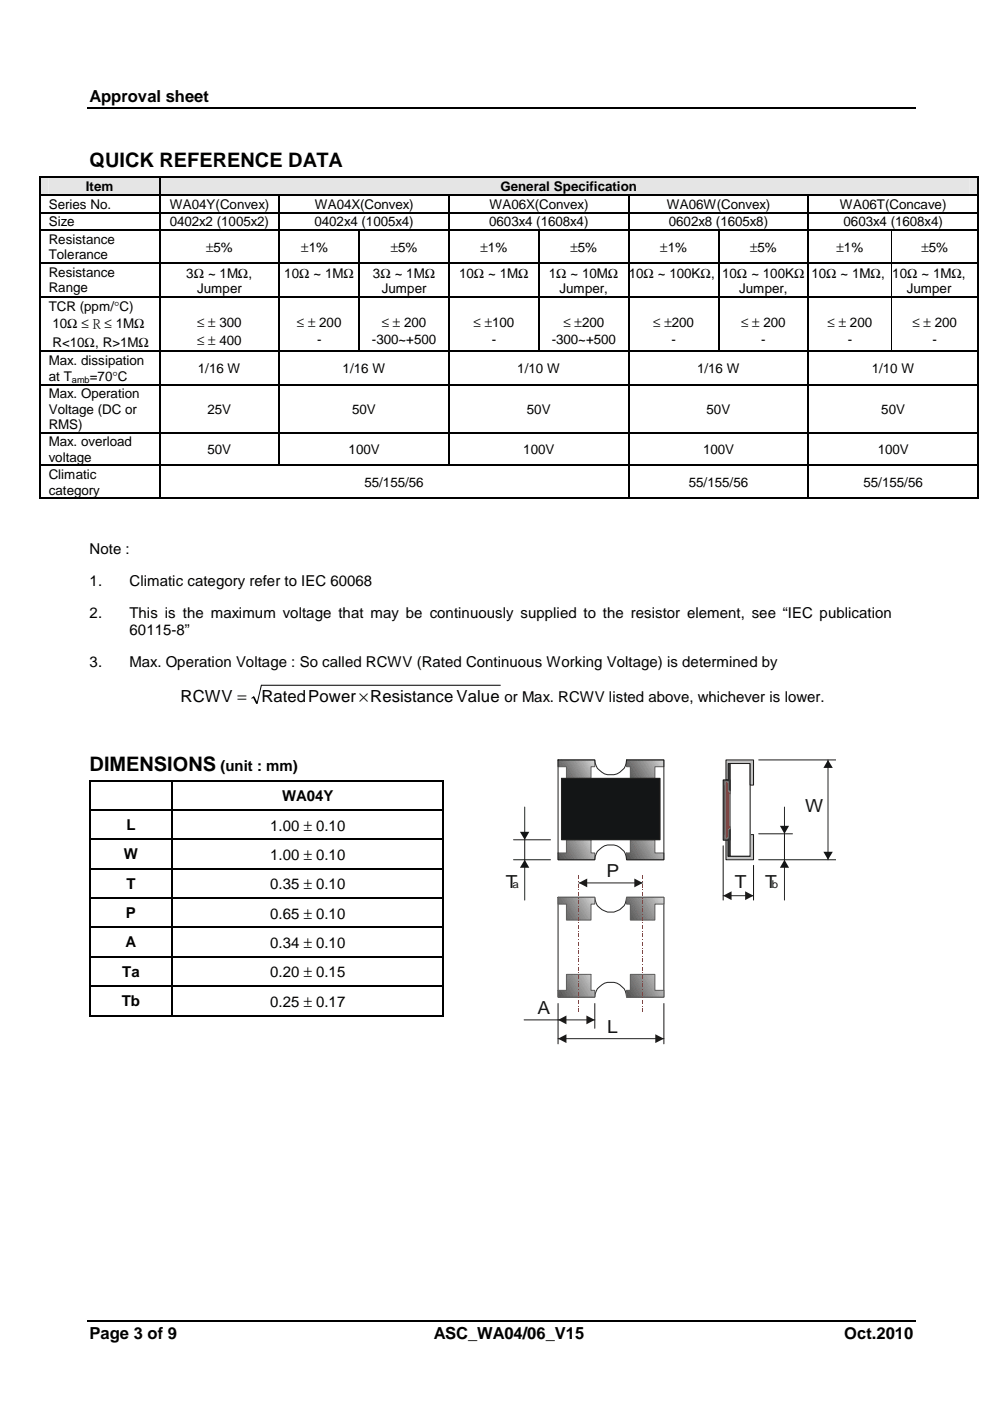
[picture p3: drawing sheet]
<svg xmlns="http://www.w3.org/2000/svg" width="210mm" height="297mm" viewBox="0 0 210 297" stroke-linecap="round" stroke-linejoin="round" font-family="sans-serif">
<defs><g id="words">
<g font-size="4.2">
<text x="19" y="35.5">QUICK REFERENCE DATA</text>
<text x="19" y="163.4">DIMENSIONS</text>
</g>
<g font-size="3.8" fill="#131516">
<text x="170.7" y="172.1">W</text>
<text x="107.2" y="188.2">T</text>
<text x="128.6" y="186">P</text>
<text x="155.8" y="188.2">T</text>
<text x="162.2" y="188.2">T</text>
<text x="114" y="214.9">A</text>
<text x="128.7" y="219">L</text>
</g>
<g font-size="3.5">
<text x="19" y="21.7">Approval sheet</text>
<text x="38.3" y="148.9">RCWV =</text>
<text x="55.4" y="148.9">RatedPower ×Resistance Value or Max. RCWV listed above, whichever is lower.</text>
<text x="19" y="283.8">Page 3 of 9</text>
<text x="91.9" y="283.8">ASC_WA04/06_V15</text>
<text x="179" y="283.8">Oct.2010</text>
</g>
<g font-size="3.2">
<text x="19" y="117.6">Note :</text>
<text x="19" y="124.3">1.</text>
<text x="27.5" y="124.3">Climatic category refer to IEC 60068</text>
<text x="19" y="131.1">2.</text>
<text x="27.5" y="131.1">This is the maximum voltage that may be continuously supplied to the resistor element, see “IEC publication</text>
<text x="27.5" y="134.7">60115-8”</text>
<text x="19" y="141.5">3.</text>
<text x="27.5" y="141.5">Max. Operation Voltage : So called RCWV (Rated Continuous Working Voltage) is determined by</text>
<text x="46.7" y="163.4">(unit : mm)</text>
<text x="59.8" y="169.8">WA04Y</text>
<text x="26.8" y="176">L</text>
<text x="57.3" y="176.1">1.00 ± 0.10</text>
<text x="26.2" y="182.2">W</text>
<text x="57.3" y="182.3">1.00 ± 0.10</text>
<text x="26.8" y="188.4">T</text>
<text x="57.3" y="188.6">0.35 ± 0.10</text>
<text x="26.7" y="194.6">P</text>
<text x="57.3" y="194.8">0.65 ± 0.10</text>
<text x="26.6" y="200.9">A</text>
<text x="57.3" y="201">0.34 ± 0.10</text>
<text x="25.9" y="207.1">Ta</text>
<text x="57.3" y="207.2">0.20 ± 0.15</text>
<text x="25.8" y="213.3">Tb</text>
<text x="57.3" y="213.4">0.25 ± 0.17</text>
</g>
<g font-size="2.8">
<text x="18.2" y="40.6">Item</text>
<text x="106.1" y="40.6">General Specification</text>
<text x="10.3" y="44.3">Series No.</text>
<text x="36" y="44.3">WA04Y(Convex)</text>
<text x="66.7" y="44.3">WA04X(Convex)</text>
<text x="103.8" y="44.3">WA06X(Convex)</text>
<text x="141.4" y="44.3">WA06W(Convex)</text>
<text x="178.1" y="44.3">WA06T(Concave)</text>
<text x="10.3" y="48">Size</text>
<text x="10.3" y="51.7">Resistance</text>
<text x="36" y="48">0402x2 (1005x2)</text>
<text x="43.7" y="53.4">±5%</text>
<text x="63.9" y="53.4">±1%</text>
<text x="66.7" y="48">0402x4 (1005x4)</text>
<text x="82.8" y="53.4">±5%</text>
<text x="101.9" y="53.4">±1%</text>
<text x="103.7" y="48">0603x4 (1608x4)</text>
<text x="120.9" y="53.4">±5%</text>
<text x="140" y="53.4">±1%</text>
<text x="141.8" y="48">0602x8 (1605x8)</text>
<text x="159" y="53.4">±5%</text>
<text x="177.4" y="53.4">±1%</text>
<text x="178.9" y="48">0603x4 (1608x4)</text>
<text x="195.4" y="53.4">±5%</text>
<text x="10.3" y="54.9">Tolerance</text>
<text x="10.3" y="58.7">Resistance</text>
<text x="39.5" y="58.8">3Ω ~ 1MΩ,</text>
<text x="60.3" y="58.8">10Ω ~ 1MΩ</text>
<text x="79.1" y="58.8">3Ω ~ 1MΩ</text>
<text x="97.3" y="58.8">10Ω ~ 1MΩ</text>
<text x="116.4" y="58.8">1Ω ~ 10MΩ</text>
<text x="133.3" y="58.8">10Ω ~ 100KΩ,</text>
<text x="153.1" y="58.8">10Ω ~ 100KΩ</text>
<text x="172" y="58.8">10Ω ~ 1MΩ,</text>
<text x="189.2" y="58.8">10Ω ~ 1MΩ,</text>
<text x="10.3" y="62">Range</text>
<text x="10.3" y="66">TCR (ppm/°C)</text>
<text x="41.8" y="62.1">Jumper</text>
<text x="80.9" y="62.1">Jumper</text>
<text x="118.6" y="62.1">Jumper,</text>
<text x="156.7" y="62.1">Jumper,</text>
<text x="192.2" y="62.1">Jumper</text>
<text x="11.1" y="69.6">10Ω ≤ R ≤ 1MΩ</text>
<text x="41.8" y="69.4">≤ ± 300</text>
<text x="62.9" y="69.4">≤ ± 200</text>
<text x="80.9" y="69.4">≤ ± 200</text>
<text x="100.4" y="69.4">≤ ±100</text>
<text x="119.5" y="69.4">≤ ±200</text>
<text x="138.5" y="69.4">≤ ±200</text>
<text x="157.1" y="69.4">≤ ± 200</text>
<text x="175.5" y="69.4">≤ ± 200</text>
<text x="193.5" y="69.4">≤ ± 200</text>
<text x="10.3" y="77.3">Max. dissipation</text>
<text x="11.1" y="73.6">R&lt;10Ω, R&gt;1MΩ</text>
<text x="41.8" y="73.1">≤ ± 400</text>
<text x="67.2" y="72.9">-</text>
<text x="78.9" y="72.9">-300~+500</text>
<text x="104.3" y="72.9">-</text>
<text x="117" y="72.9">-300~+500</text>
<text x="142.4" y="72.9">-</text>
<text x="161.4" y="72.9">-</text>
<text x="179.7" y="72.9">-</text>
<text x="197.7" y="72.9">-</text>
<text x="10.3" y="80.8">at T</text>
<text x="19" y="80.8">=70°C</text>
<text x="42" y="79">1/16 W</text>
<text x="72.6" y="79">1/16 W</text>
<text x="109.7" y="79">1/10 W</text>
<text x="147.8" y="79">1/16 W</text>
<text x="184.8" y="79">1/10 W</text>
<text x="10.3" y="84.5">Max. Operation</text>
<text x="10.3" y="87.7">Voltage (DC or</text>
<text x="44" y="87.7">25V</text>
<text x="74.7" y="87.7">50V</text>
<text x="111.7" y="87.7">50V</text>
<text x="149.8" y="87.7">50V</text>
<text x="186.9" y="87.7">50V</text>
<text x="10.3" y="91">RMS)</text>
<text x="10.3" y="94.7">Max. overload</text>
<text x="10.3" y="97.9">voltage</text>
<text x="10.3" y="101.6">Climatic</text>
<text x="44" y="96.3">50V</text>
<text x="73.9" y="96.3">100V</text>
<text x="111" y="96.3">100V</text>
<text x="149.1" y="96.3">100V</text>
<text x="186.1" y="96.3">100V</text>
<text x="10.3" y="104.9">category</text>
<text x="77.3" y="103.2">55/155/56</text>
<text x="146" y="103.2">55/155/56</text>
<text x="183.1" y="103.2">55/155/56</text>
</g>
<g font-size="2.3" fill="#131516">
<text x="108.7" y="188.2">a</text>
<text x="163.7" y="188.2">b</text>
</g>
<text font-size="1.9" x="15.2" y="81.1">amb</text>
</g></defs>
<path d="M18.5 23h175.7M18.5 280h175.7" fill="none" stroke="#000" stroke-width=".25"/>
<g fill="#e5e5e5">
<path d="M8.6 37.7h25.1v3.6h-25.1z"/>
<path d="M10.3 37.7h21.6v3.6h-21.6z"/>
<path d="M34 37.7h173.3v3.6h-173.3z"/>
<path d="M35.7 37.7h169.8v3.6h-169.8z"/>
</g>
<g fill="#000">
<path d="M8.3 37.5h.3v.2h-.3zM33.7 37.5h.3v.2h-.3zM207.3 37.5h.2v.2h-.2zM8.3 41.3h.3v.2h-.3zM8.3 45h.3v.2h-.3zM8.3 48.6h.3v.3h-.3zM8.3 55.6h.3v.2h-.3zM33.7 41.3h.3v.2h-.3zM33.7 45h.3v.2h-.3zM33.7 48.6h.3v.3h-.3zM33.7 55.6h.3v.2h-.3zM59.1 41.3h.3v.2h-.3z"/>
<path d="M59.1 45h.3v.2h-.3zM59.1 48.6h.3v.3h-.3zM59.1 55.6h.3v.2h-.3zM76 48.6h.3v.3h-.3zM76 55.6h.3v.2h-.3zM95.1 41.3h.2v.2h-.2zM95.1 45h.2v.2h-.2zM95.1 48.6h.2v.3h-.2zM95.1 55.6h.2v.2h-.2zM114.1 48.6h.3v.3h-.3zM114.1 55.6h.3v.2h-.3zM133.2 41.3h.2v.2h-.2z"/>
<path d="M133.2 45h.2v.2h-.2zM133.2 48.6h.2v.3h-.2zM133.2 55.6h.2v.2h-.2zM152.2 48.6h.3v.3h-.3zM152.2 55.6h.3v.2h-.3zM171.3 41.3h.2v.2h-.2zM171.3 45h.2v.2h-.2zM171.3 48.6h.2v.3h-.2zM171.3 55.6h.2v.2h-.2zM188.9 48.6h.3v.3h-.3zM188.9 55.6h.3v.2h-.3zM207.3 41.3h.2v.2h-.2z"/>
<path d="M207.3 45h.2v.2h-.2zM207.3 48.6h.2v.3h-.2zM207.3 55.6h.2v.2h-.2zM8.3 62.7h.3v.3h-.3zM8.3 74.3h.3v.2h-.3zM33.7 62.7h.3v.3h-.3zM33.7 74.3h.3v.2h-.3zM59.1 62.7h.3v.3h-.3zM59.1 74.3h.3v.2h-.3zM76 62.7h.3v.3h-.3zM76 74.3h.3v.2h-.3zM95.1 62.7h.2v.3h-.2z"/>
<path d="M95.1 74.3h.2v.2h-.2zM114.1 62.7h.3v.3h-.3zM114.1 74.3h.3v.2h-.3zM133.2 62.7h.2v.3h-.2zM133.2 74.3h.2v.2h-.2zM152.2 62.7h.3v.3h-.3zM152.2 74.3h.3v.2h-.3zM171.3 62.7h.2v.3h-.2zM171.3 74.3h.2v.2h-.2zM188.9 62.7h.3v.3h-.3zM188.9 74.3h.3v.2h-.3zM207.3 62.7h.2v.3h-.2z"/>
<path d="M207.3 74.3h.2v.2h-.2zM8.3 81.4h.3v.3h-.3zM8.3 91.6h.3v.3h-.3zM8.3 98.6h.3v.2h-.3zM33.7 81.4h.3v.3h-.3zM33.7 91.6h.3v.3h-.3zM33.7 98.6h.3v.2h-.3zM59.1 81.4h.3v.3h-.3zM59.1 91.6h.3v.3h-.3zM59.1 98.6h.3v.2h-.3zM95.1 81.4h.2v.3h-.2zM95.1 91.6h.2v.3h-.2z"/>
<path d="M95.1 98.6h.2v.2h-.2zM133.2 81.4h.2v.3h-.2zM133.2 91.6h.2v.3h-.2zM133.2 98.6h.2v.2h-.2zM171.3 81.4h.2v.3h-.2zM171.3 91.6h.2v.3h-.2zM171.3 98.6h.2v.2h-.2zM207.3 81.4h.2v.3h-.2zM207.3 91.6h.2v.3h-.2zM207.3 98.6h.2v.2h-.2zM8.3 105.5h.3v.2h-.3zM33.7 105.5h.3v.2h-.3z"/>
<path d="M133.2 105.5h.2v.2h-.2zM171.3 105.5h.2v.2h-.2zM207.3 105.5h.2v.2h-.2z"/>
</g>
<g fill="none" stroke="#000" stroke-width=".25">
<path d="M8.4 37.7v3.6M8.6 37.6h25.1M33.8 37.7v3.6M34 37.6h173.3M207.4 37.7v3.6M8.4 41.5v3.5M8.4 45.2v3.4M8.4 48.9v6.7M8.4 55.8v6.9M8.6 41.4h25.1M8.6 45.1h25.1M8.6 48.8h25.1"/>
<path d="M8.6 55.7h25.1M33.8 41.5v3.5M33.8 45.2v3.4M33.8 48.9v6.7M33.8 55.8v6.9M34 41.4h25.1M34 45.1h25.1M34 48.8h25.1M34 55.7h25.1M59.2 41.5v3.5M59.2 45.2v3.4M59.2 48.9v6.7"/>
<path d="M59.2 55.8v6.9M59.4 41.4h35.7M59.4 45.1h35.7M59.4 48.8h16.6M59.4 55.7h16.6M76.2 48.9v6.7M76.2 55.8v6.9M76.3 48.8h18.8M76.3 55.7h18.8M95.2 41.5v3.5M95.2 45.2v3.4M95.2 48.9v6.7"/>
<path d="M95.2 55.8v6.9M95.3 41.4h37.9M95.3 45.1h37.9M95.3 48.8h18.8M95.3 55.7h18.8M114.3 48.9v6.7M114.3 55.8v6.9M114.4 48.8h18.8M114.4 55.7h18.8M133.3 41.5v3.5M133.3 45.2v3.4M133.3 48.9v6.7"/>
<path d="M133.3 55.8v6.9M133.4 41.4h37.9M133.4 45.1h37.9M133.4 48.8h18.8M133.4 55.7h18.8M152.4 48.9v6.7M152.4 55.8v6.9M152.5 48.8h18.8M152.5 55.7h18.8M171.4 41.5v3.5M171.4 45.2v3.4M171.4 48.9v6.7"/>
<path d="M171.4 55.8v6.9M171.5 41.4h35.8M171.5 45.1h35.8M171.5 48.8h17.4M171.5 55.7h17.4M189.2 48.8h18.1M189.2 55.7h18.1M207.4 41.5v3.5M207.4 45.2v3.4M207.4 48.9v6.7M207.4 55.8v6.9M8.4 63v11.3"/>
<path d="M8.4 74.5v6.9M8.6 62.9h25.1M8.6 74.4h25.1M33.8 63v11.3M33.8 74.5v6.9M34 62.9h25.1M34 74.4h25.1M59.2 63v11.3M59.2 74.5v6.9M59.4 62.9h16.6M59.4 74.4h16.6M76.2 63v11.3"/>
<path d="M76.3 62.9h18.8M76.3 74.4h18.8M95.2 63v11.3M95.2 74.5v6.9M95.3 62.9h18.8M95.3 74.4h18.8M114.3 63v11.3M114.4 62.9h18.8M114.4 74.4h18.8M133.3 63v11.3M133.3 74.5v6.9M133.4 62.9h18.8"/>
<path d="M133.4 74.4h18.8M152.4 63v11.3M152.5 62.9h18.8M152.5 74.4h18.8M171.4 63v11.3M171.4 74.5v6.9M171.5 62.9h17.4M171.5 74.4h17.4M189.2 62.9h18.1M189.2 74.4h18.1M207.4 63v11.3M207.4 74.5v6.9"/>
<path d="M8.4 81.7v9.9M8.4 91.9v6.7M8.4 98.8v6.7M8.6 81.5h25.1M8.6 91.7h25.1M8.6 98.7h25.1M33.8 81.7v9.9M33.8 91.9v6.7M33.8 98.8v6.7M34 81.5h25.1M34 91.7h25.1M34 98.7h25.1"/>
<path d="M59.2 81.7v9.9M59.2 91.9v6.7M59.4 81.5h35.7M59.4 91.7h35.7M59.4 98.7h35.7M95.2 81.7v9.9M95.2 91.9v6.7M95.3 81.5h37.9M95.3 91.7h37.9M95.3 98.7h37.9M133.3 81.7v9.9M133.3 91.9v6.7"/>
<path d="M133.3 98.8v6.7M133.4 81.5h37.9M133.4 91.7h37.9M133.4 98.7h37.9M171.4 81.7v9.9M171.4 91.9v6.7M171.4 98.8v6.7M171.5 81.5h35.8M171.5 91.7h35.8M171.5 98.7h35.8M207.4 81.7v9.9M207.4 91.9v6.7"/>
<path d="M207.4 98.8v6.7M8.6 105.6h25.1M34 105.6h99.2M133.4 105.6h37.9M171.5 105.6h35.8"/>
</g>
<path d="M189 48.9v6.7M189 55.8v6.9M189 63v11.3M53.8 147.7l-.4 .3M106.1 145.3h-50.7l-.9 3.8" fill="none" stroke="#000" stroke-width=".21"/>
<path d="M53.8 147.8l.6 1.3" fill="none" stroke="#000" stroke-width=".35"/>
<g fill="#fff">
<path d="M36.7 165.7h57.2v5.9h-57.2z"/>
<path d="M38.4 165.7h53.7v5.9h-53.7z"/>
</g>
<path d="M18.9 165.4h.2v.3h-.2zM36.4 165.4h.3v.3h-.3zM93.9 165.4h.2v.3h-.2z" fill="#000"/>
<path d="M19 165.7v5.9M19.1 165.6h17.3M36.5 165.7v5.9M36.7 165.6h57.2M94 165.7v5.9" fill="none" stroke="#000" stroke-width=".25"/>
<g fill="#fff">
<path d="M19.1 171.9h17.3v5.9h-17.3z"/>
<path d="M20.9 171.9h13.7v5.9h-13.7z"/>
</g>
<path d="M18.9 171.6h.2v.3h-.2zM36.4 171.6h.3v.3h-.3zM93.9 171.6h.2v.3h-.2z" fill="#000"/>
<path d="M19 171.9v5.9M19.1 171.7h17.3M36.5 171.9v5.9M36.7 171.7h57.2M94 171.9v5.9" fill="none" stroke="#000" stroke-width=".25"/>
<g fill="#fff">
<path d="M19.1 178.1h17.3v6h-17.3z"/>
<path d="M20.9 178.1h13.7v5.9h-13.7z"/>
</g>
<path d="M18.9 177.8h.2v.3h-.2zM36.4 177.8h.3v.3h-.3zM93.9 177.8h.2v.3h-.2z" fill="#000"/>
<path d="M19 178.1v6M19.1 178h17.3M36.5 178.1v6M36.7 178h57.2M94 178.1v6" fill="none" stroke="#000" stroke-width=".25"/>
<g fill="#fff">
<path d="M19.1 184.3h17.3v6h-17.3z"/>
<path d="M20.9 184.3h13.7v5.9h-13.7z"/>
</g>
<path d="M18.9 184.1h.2v.2h-.2zM36.4 184.1h.3v.2h-.3zM93.9 184.1h.2v.2h-.2z" fill="#000"/>
<path d="M19 184.3v6M19.1 184.2h17.3M36.5 184.3v6M36.7 184.2h57.2M94 184.3v6" fill="none" stroke="#000" stroke-width=".25"/>
<g fill="#fff">
<path d="M19.1 190.5h17.3v6h-17.3z"/>
<path d="M20.9 190.5h13.7v6h-13.7z"/>
</g>
<path d="M18.9 190.3h.2v.2h-.2zM36.4 190.3h.3v.2h-.3zM93.9 190.3h.2v.2h-.2z" fill="#000"/>
<path d="M19 190.5v6M19.1 190.4h17.3M36.5 190.5v6M36.7 190.4h57.2M94 190.5v6" fill="none" stroke="#000" stroke-width=".25"/>
<g fill="#fff">
<path d="M19.1 196.8h17.3v5.9h-17.3z"/>
<path d="M20.9 196.8h13.7v5.9h-13.7z"/>
</g>
<path d="M18.9 196.5h.2v.3h-.2zM36.4 196.5h.3v.3h-.3zM93.9 196.5h.2v.3h-.2z" fill="#000"/>
<path d="M19 196.8v5.9M19.1 196.6h17.3M36.5 196.8v5.9M36.7 196.6h57.2M94 196.8v5.9" fill="none" stroke="#000" stroke-width=".25"/>
<g fill="#fff">
<path d="M19.1 203h17.3v6h-17.3z"/>
<path d="M20.9 203h13.7v5.9h-13.7z"/>
</g>
<path d="M18.9 202.7h.2v.3h-.2zM36.4 202.7h.3v.3h-.3zM93.9 202.7h.2v.3h-.2z" fill="#000"/>
<path d="M19 203v6M19.1 202.9h17.3M36.5 203v6M36.7 202.9h57.2M94 203v6" fill="none" stroke="#000" stroke-width=".25"/>
<g fill="#fff">
<path d="M19.1 209.2h17.3v6h-17.3z"/>
<path d="M20.9 209.2h13.7v5.9h-13.7z"/>
</g>
<path d="M18.9 209h.2v.2h-.2zM18.9 215.2h.2v.2h-.2zM36.4 209h.3v.2h-.3zM36.4 215.2h.3v.2h-.3zM93.9 209h.2v.2h-.2zM93.9 215.2h.2v.2h-.2z" fill="#000"/>
<path d="M19 209.2v6M19.1 209.1h17.3M19.1 215.3h17.3M36.5 209.2v6M36.7 209.1h57.2M36.7 215.3h57.2M94 209.2v6" fill="none" stroke="#000" stroke-width=".25"/>
<path d="M153.9 176h.5v5.5h4.6v-4.5h.8v5.3h-5.9z" fill-rule="evenodd" fill="#c3c3c2"/>
<path d="M153.9 176h.5v5.5h4.6v-4.5h.8v5.3h-5.9z" fill="none" stroke="#1f1a17" stroke-width=".21"/>
<g fill="#4e4b4a">
<path d="M118.3 182.1l.1 .2z"/>
<path d="M118.3 181.9l.2 .4h-.2z"/>
</g>
<path d="M118.3 181.8l.3 .5h-.2z" fill-rule="evenodd" fill="#4f4c4b"/>
<path d="M118.3 181.6l.4 .7h-.2z" fill-rule="evenodd" fill="#514e4c"/>
<path d="M118.3 181.4l.5 .9h-.2z" fill-rule="evenodd" fill="#524f4e"/>
<path d="M118.3 181.3l.6 1h-.2l-.4-.7z" fill-rule="evenodd" fill="#53514f"/>
<path d="M118.3 181.1l.7 1.2h-.2l-.5-.9z" fill-rule="evenodd" fill="#545250"/>
<path d="M118.3 180.9l.8 1.4h-.2l-.6-1z" fill-rule="evenodd" fill="#565352"/>
<path d="M118.3 180.8l.9 1.5h-.2l-.7-1.2z" fill-rule="evenodd" fill="#575453"/>
<path d="M118.3 180.8l1 1.5h-.2z" fill-rule="evenodd" fill="#585654"/>
<path d="M118.3 180.8h.2l.9 1.5h-.2z" fill-rule="evenodd" fill="#5a5756"/>
<path d="M118.4 180.8h.3l.8 1.5h-.2z" fill-rule="evenodd" fill="#5a5857"/>
<path d="M118.5 180.8h.3l.8 1.5h-.2z" fill-rule="evenodd" fill="#5c5958"/>
<path d="M118.7 180.8h.2l.9 1.5h-.3z" fill-rule="evenodd" fill="#5d5a59"/>
<path d="M118.8 180.8h.2l.8 1.5h-.2z" fill-rule="evenodd" fill="#5e5c5b"/>
<path d="M118.9 180.8h.1l.9 1.5h-.1z" fill-rule="evenodd" fill="#5f5d5c"/>
<path d="M119 180.8h.1l.9 1.5h-.2z" fill-rule="evenodd" fill="#615e5d"/>
<path d="M119 180.8h.2l.9 1.5h-.2z" fill-rule="evenodd" fill="#62605f"/>
<path d="M119.1 180.8h.3l.8 1.5h-.2z" fill-rule="evenodd" fill="#646260"/>
<path d="M119.2 180.8h.3l.9 1.5h-.3z" fill-rule="evenodd" fill="#656362"/>
<path d="M119.4 180.8h.2l.9 1.5h-.3z" fill-rule="evenodd" fill="#656463"/>
<path d="M119.5 180.8h.2l.9 1.5h-.2z" fill-rule="evenodd" fill="#686564"/>
<path d="M119.6 180.8h.2l.8 1.5h-.1z" fill-rule="evenodd" fill="#696765"/>
<path d="M119.7 180.8h.1l.9 1.5h-.1z" fill-rule="evenodd" fill="#6a6867"/>
<path d="M119.8 180.8h.2l.8 1.5h-.2z" fill-rule="evenodd" fill="#6b6968"/>
<path d="M119.8 180.8h.3l.8 1.5h-.2z" fill-rule="evenodd" fill="#6c6a69"/>
<path d="M120 180.8h.1l1 1.5h-.3z" fill-rule="evenodd" fill="#6e6c6b"/>
<path d="M120.1 180.6l1.1 1.7h-.3l-.8-1.5z" fill-rule="evenodd" fill="#6f6d6c"/>
<g fill="#706f6e">
<path d="M120.1 180.4l1.2 1.9h-.2l-1-1.5z" fill-rule="evenodd"/>
<path d="M120.1 180.3l1.3 2h-.2l-1.1-1.7z" fill-rule="evenodd"/>
</g>
<path d="M120.1 180.1l1.4 2.2h-.2l-1.2-1.9z" fill-rule="evenodd" fill="#717070"/>
<path d="M120.1 179.9l1.4 2.4h-.1l-1.3-2z" fill-rule="evenodd" fill="#727170"/>
<path d="M120.1 179.7l1.5 2.6h-.1l-1.4-2.2z" fill-rule="evenodd" fill="#757271"/>
<path d="M120.1 179.6l1.7 2.7h-.3l-1.4-2.4z" fill-rule="evenodd" fill="#757372"/>
<path d="M120.1 179.4l1.8 2.9h-.3l-1.5-2.6z" fill-rule="evenodd" fill="#767573"/>
<path d="M120.1 179.2l1.9 3.1h-.2l-1.7-2.7z" fill-rule="evenodd" fill="#787676"/>
<path d="M120.1 179.1l2 3.2h-.2l-1.8-2.9z" fill-rule="evenodd" fill="#797877"/>
<path d="M120.1 178.9l2.1 3.4h-.2l-1.9-3.1z" fill-rule="evenodd" fill="#7a7a79"/>
<path d="M120.1 178.7l2.2 3.6h-.2l-2-3.2z" fill-rule="evenodd" fill="#7b7a79"/>
<path d="M120.1 178.6l2.3 3.7h-.2l-2.1-3.4z" fill-rule="evenodd" fill="#7c7b7a"/>
<path d="M120.1 178.4l2.5 3.9h-.3l-2.2-3.6z" fill-rule="evenodd" fill="#7f7c7c"/>
<path d="M120.1 178.2l2.5 4.1h-.2l-2.3-3.7z" fill-rule="evenodd" fill="#807f7d"/>
<path d="M120.1 178.1l2.6 4.2h-.1l-2.5-3.9z" fill-rule="evenodd" fill="#81807f"/>
<path d="M120.1 178.1h.2l2.5 4.2h-.2z" fill-rule="evenodd" fill="#828180"/>
<path d="M120.1 178.1h.3l2.5 4.2h-.2z" fill-rule="evenodd" fill="#848282"/>
<path d="M120.3 178.1h.2l2.5 4.2h-.2z" fill-rule="evenodd" fill="#858483"/>
<path d="M120.4 178.1h.2l2.5 4.2h-.2z" fill-rule="evenodd" fill="#878585"/>
<path d="M120.5 178.1h.1l2.7 4.2h-.3z" fill-rule="evenodd" fill="#878685"/>
<path d="M120.6 178.1h.1l2.7 4.2h-.3z" fill-rule="evenodd" fill="#898787"/>
<path d="M120.6 178.1h.2l2.6 4.2h-.1z" fill-rule="evenodd" fill="#8a8988"/>
<path d="M120.7 178.1h.3l2.5 4.2h-.1z" fill-rule="evenodd" fill="#8b8a89"/>
<path d="M120.8 178.1h.3l2.5 4.2h-.2z" fill-rule="evenodd" fill="#8c8b8b"/>
<path d="M121 178.1h.2l2.5 4.2h-.2z" fill-rule="evenodd" fill="#8d8c8b"/>
<path d="M121.1 178.1h.2l2.6 4.2h-.3z" fill-rule="evenodd" fill="#8e8d8d"/>
<path d="M121.2 178.1h.2l2.6 4.2h-.3z" fill-rule="evenodd" fill="#908f8e"/>
<path d="M121.3 178.1h.2l2.6 4.2h-.2z" fill-rule="evenodd" fill="#919090"/>
<path d="M121.4 178.1h.1l2.7 4.2h-.2z" fill-rule="evenodd" fill="#929190"/>
<path d="M121.5 178.1h.3l2.4 4.2h-.1z" fill-rule="evenodd" fill="#949392"/>
<path d="M121.5 178.1h.3l2.5 4.2h-.1z" fill-rule="evenodd" fill="#959494"/>
<path d="M121.8 178.1h.1l2.6 4.2h-.3z" fill-rule="evenodd" fill="#979696"/>
<path d="M121.8 178.1h.2l2.6 4.2h-.3z" fill-rule="evenodd" fill="#999897"/>
<path d="M121.9 178.1h.2l2.6 4.2h-.2z" fill-rule="evenodd" fill="#9a9998"/>
<path d="M122 178.1h.2l2.6 4.2h-.2z" fill-rule="evenodd" fill="#9b9a9a"/>
<path d="M122.1 178.1h.2l2.6 4.2h-.2z" fill-rule="evenodd" fill="#9d9c9b"/>
<path d="M122.2 178.1h.2l2.6 4.2h-.2z" fill-rule="evenodd" fill="#9f9e9d"/>
<path d="M122.3 178.1h.3l2.5 4.2h-.2z" fill-rule="evenodd" fill="#9f9e9e"/>
<path d="M122.4 178.1h.2l2.6 4.2h-.2z" fill-rule="evenodd" fill="#a1a09f"/>
<path d="M122.6 178.1h.1l2.6 4.2h-.2z" fill-rule="evenodd" fill="#a2a2a1"/>
<path d="M122.6 178.1h.2l2.6 4.2h-.2z" fill-rule="evenodd" fill="#a4a3a3"/>
<path d="M122.7 178.1h.2l2.6 4.2h-.2z" fill-rule="evenodd" fill="#a6a5a4"/>
<path d="M122.8 178.1h.3l2.5 4.2h-.2z" fill-rule="evenodd" fill="#a6a5a5"/>
<path d="M122.9 178.1h.2l2.6 4.2h-.2z" fill-rule="evenodd" fill="#a8a7a6"/>
<path d="M123.1 178.1h.2l2.5 4.2h-.2z" fill-rule="evenodd" fill="#a9a8a8"/>
<path d="M123.1 178.1h.3l2.5 4.2h-.2z" fill-rule="evenodd" fill="#abaaa9"/>
<path d="M123.3 178.1h.1l2.6 4.2h-.2z" fill-rule="evenodd" fill="#ababaa"/>
<path d="M123.4 178.1h.1l2.6 4.2h-.2z" fill-rule="evenodd" fill="#adacab"/>
<path d="M123.4 178.1h.2l2.5 4.2z" fill-rule="evenodd" fill="#afaeae"/>
<path d="M123.5 178.1h.3l1.5 2.7 .8 1.1v.4z" fill-rule="evenodd" fill="#b1b0b0"/>
<path d="M125.3 180.8h.3l.5 1v.3zM123.6 178.1h.3l1.4 2.4v.3z" fill-rule="evenodd" fill="#b3b2b2"/>
<path d="M125.4 180.8h.3l.4 .8v.3zM123.8 178.1h.2l1.3 2.2v.4z" fill-rule="evenodd" fill="#b4b4b3"/>
<path d="M125.6 180.8h.2l.3 .6v.4zM123.9 178.1h.2l1.2 2.1v.3z" fill-rule="evenodd" fill="#b6b6b5"/>
<path d="M125.7 180.8h.2l.2 .5v.3zM124 178.1h.2l1.1 1.9v.3z" fill-rule="evenodd" fill="#b8b8b7"/>
<path d="M125.8 180.8l.3 .3v.3zM124.1 178.1h.1l1.1 1.7v.4z" fill-rule="evenodd" fill="#babab9"/>
<path d="M125.9 180.8l.2 .1v.4zM124.2 178.1h.2l.9 1.6v.3z" fill-rule="evenodd" fill="#bbbbba"/>
<path d="M125.9 180.8h.2v.3zM124.2 178.1h.3l.8 1.4v.3z" fill-rule="evenodd" fill="#bdbdbc"/>
<path d="M126 180.8l.1 .1zM124.4 178.1h.2l.7 1.2v.4z" fill-rule="evenodd" fill="#bfbfbe"/>
<path d="M124.5 178.1h.2l.6 1.1v.3z" fill-rule="evenodd" fill="#c1c1c0"/>
<path d="M124.6 178.1h.2l.5 .9v.3z" fill-rule="evenodd" fill="#c3c3c2"/>
<path d="M124.7 178.1h.2l.4 .7v.4z" fill-rule="evenodd" fill="#c4c4c3"/>
<path d="M124.8 178.1h.2l.3 .5v.4z" fill-rule="evenodd" fill="#c6c5c5"/>
<path d="M124.9 178.1h.2l.2 .7z" fill-rule="evenodd" fill="#c8c7c7"/>
<path d="M125 178.1h.2l.1 .5z" fill-rule="evenodd" fill="#cac9c9"/>
<path d="M125.1 178.1h.2v.4z" fill="#cbcaca"/>
<path d="M125.2 178.1l.1 .2z" fill="#cccccb"/>
<path d="M120.1 178.1h5.2v2.7h.8v1.5h-7.8v-1.5h1.8z" fill="none" stroke="#615e5d" stroke-width=".21"/>
<g fill="#4e4b4a">
<path d="M132.8 182.1l.1 .2z"/>
<path d="M132.8 181.9l.3 .4h-.3z"/>
</g>
<path d="M132.8 181.8l.4 .5h-.3z" fill-rule="evenodd" fill="#4f4c4b"/>
<path d="M132.8 181.6l.5 .7h-.2z" fill-rule="evenodd" fill="#514e4c"/>
<path d="M132.8 181.4l.6 .9h-.2l-.4-.5z" fill-rule="evenodd" fill="#524f4e"/>
<path d="M132.8 181.3l.7 1h-.2l-.5-.7z" fill-rule="evenodd" fill="#53514f"/>
<path d="M132.8 181.1l.8 1.2h-.2l-.6-.9z" fill-rule="evenodd" fill="#545250"/>
<path d="M132.8 180.9l.8 1.4h-.1l-.7-1z" fill-rule="evenodd" fill="#565352"/>
<path d="M132.8 180.8l1 1.5h-.2l-.8-1.2z" fill-rule="evenodd" fill="#575453"/>
<path d="M132.8 180.8h.3l.8 1.5h-.3z" fill-rule="evenodd" fill="#585654"/>
<path d="M132.9 180.8h.2l.9 1.5h-.2z" fill-rule="evenodd" fill="#5a5756"/>
<path d="M133.1 180.8h.1l.9 1.5h-.2z" fill-rule="evenodd" fill="#5a5857"/>
<path d="M133.1 180.8h.2l.9 1.5h-.2z" fill-rule="evenodd" fill="#5c5958"/>
<path d="M133.2 180.8h.2l.9 1.5h-.2z" fill-rule="evenodd" fill="#5d5a59"/>
<path d="M133.3 180.8h.3l.8 1.5h-.2z" fill-rule="evenodd" fill="#5e5c5b"/>
<path d="M133.4 180.8h.2l.9 1.5h-.2z" fill-rule="evenodd" fill="#5f5d5c"/>
<path d="M133.6 180.8l1.1 1.5h-.3z" fill-rule="evenodd" fill="#615e5d"/>
<path d="M133.6 180.6l1.1 1.7h-.2l-.9-1.5z" fill-rule="evenodd" fill="#62605f"/>
<path d="M133.6 180.4l1.2 1.9h-.1l-1.1-1.5z" fill-rule="evenodd" fill="#646260"/>
<path d="M133.6 180.3l1.3 2h-.2l-1.1-1.7z" fill-rule="evenodd" fill="#656362"/>
<path d="M133.6 180.1l1.4 2.2h-.2l-1.2-1.9z" fill-rule="evenodd" fill="#656463"/>
<path d="M133.6 179.9l1.5 2.4h-.2l-1.3-2z" fill-rule="evenodd" fill="#686564"/>
<path d="M133.6 179.7l1.7 2.6h-.3l-1.4-2.2z" fill-rule="evenodd" fill="#696765"/>
<path d="M133.6 179.6l1.8 2.7h-.3l-1.5-2.4z" fill-rule="evenodd" fill="#6a6867"/>
<path d="M133.6 179.4l1.9 2.9h-.2l-1.7-2.6z" fill-rule="evenodd" fill="#6b6968"/>
<path d="M133.6 179.2l2 3.1h-.2l-1.8-2.7z" fill-rule="evenodd" fill="#6c6a69"/>
<path d="M133.6 179.1l2 3.2h-.1l-1.9-2.9z" fill-rule="evenodd" fill="#6e6c6b"/>
<path d="M133.6 178.9l2.1 3.4h-.1l-2-3.1z" fill-rule="evenodd" fill="#6f6d6c"/>
<g fill="#706f6e">
<path d="M133.6 178.7l2.2 3.6h-.2l-2-3.2z" fill-rule="evenodd"/>
<path d="M133.6 178.6l2.4 3.7h-.3l-2.1-3.4z" fill-rule="evenodd"/>
</g>
<path d="M133.6 178.4l2.5 3.9h-.3l-2.2-3.6z" fill-rule="evenodd" fill="#717070"/>
<path d="M133.6 178.2l2.6 4.1h-.2l-2.4-3.7z" fill-rule="evenodd" fill="#727170"/>
<path d="M133.6 178.1l2.7 4.2h-.2l-2.5-3.9z" fill-rule="evenodd" fill="#757271"/>
<path d="M133.6 178.1h.3l2.5 4.2h-.2z" fill-rule="evenodd" fill="#757372"/>
<path d="M133.6 178.1h.3l2.5 4.2h-.1z" fill-rule="evenodd" fill="#767573"/>
<path d="M133.9 178.1h.1l2.5 4.2h-.1z" fill-rule="evenodd" fill="#787676"/>
<path d="M133.9 178.1h.2l2.6 4.2h-.3z" fill-rule="evenodd" fill="#797877"/>
<path d="M134 178.1h.2l2.6 4.2h-.3z" fill-rule="evenodd" fill="#7a7a79"/>
<path d="M134.1 178.1h.2l2.6 4.2h-.2z" fill-rule="evenodd" fill="#7b7a79"/>
<path d="M134.2 178.1h.2l2.6 4.2h-.2z" fill-rule="evenodd" fill="#7c7b7a"/>
<path d="M134.3 178.1h.3l2.5 4.2h-.2z" fill-rule="evenodd" fill="#7f7c7c"/>
<path d="M134.4 178.1h.3l2.5 4.2h-.2z" fill-rule="evenodd" fill="#807f7d"/>
<path d="M134.6 178.1h.1l2.6 4.2h-.2z" fill-rule="evenodd" fill="#81807f"/>
<path d="M134.7 178.1h.1l2.6 4.2h-.2z" fill-rule="evenodd" fill="#828180"/>
<path d="M134.7 178.1h.2l2.6 4.2h-.2z" fill-rule="evenodd" fill="#848282"/>
<path d="M134.8 178.1h.2l2.6 4.2h-.2z" fill-rule="evenodd" fill="#858483"/>
<path d="M134.9 178.1h.3l2.5 4.2h-.2z" fill-rule="evenodd" fill="#878585"/>
<path d="M135 178.1h.3l2.5 4.2h-.2z" fill-rule="evenodd" fill="#878685"/>
<path d="M135.2 178.1h.2l2.5 4.2h-.2z" fill-rule="evenodd" fill="#898787"/>
<path d="M135.3 178.1h.2l2.5 4.2h-.2z" fill-rule="evenodd" fill="#8a8988"/>
<path d="M135.4 178.1h.2l2.5 4.2h-.2z" fill-rule="evenodd" fill="#8b8a89"/>
<path d="M135.5 178.1h.1l2.7 4.2h-.3z" fill-rule="evenodd" fill="#8c8b8b"/>
<path d="M135.6 178.1h.1l2.6 4.2h-.2z" fill-rule="evenodd" fill="#8d8c8b"/>
<path d="M135.6 178.1h.3l2.5 4.2h-.1z" fill-rule="evenodd" fill="#8e8d8d"/>
<path d="M135.7 178.1h.3l2.5 4.2h-.2z" fill-rule="evenodd" fill="#908f8e"/>
<path d="M135.9 178.1h.2l2.5 4.2h-.2z" fill-rule="evenodd" fill="#919090"/>
<path d="M136 178.1h.2l2.6 4.2h-.3z" fill-rule="evenodd" fill="#929190"/>
<path d="M136.1 178.1h.2l2.6 4.2h-.3z" fill-rule="evenodd" fill="#949392"/>
<path d="M136.2 178.1h.2l2.5 4.2h-.1z" fill-rule="evenodd" fill="#959494"/>
<path d="M136.3 178.1h.1l2.7 4.2h-.2z" fill-rule="evenodd" fill="#979696"/>
<path d="M136.4 178.1h.2l2.5 4.2h-.2z" fill-rule="evenodd" fill="#999897"/>
<path d="M136.4 178.1h.3l2.5 4.2h-.1z" fill-rule="evenodd" fill="#9a9998"/>
<path d="M136.6 178.1h.2l2.6 4.2h-.3z" fill-rule="evenodd" fill="#9b9a9a"/>
<path d="M136.7 178.1h.2l2.6 4.2h-.3z" fill-rule="evenodd" fill="#9d9c9b"/>
<path d="M136.8 178.1h.2l2.6 4.2h-.2z" fill-rule="evenodd" fill="#9f9e9d"/>
<path d="M136.9 178.1h.2l2.6 4.2h-.2z" fill-rule="evenodd" fill="#9f9e9e"/>
<path d="M137 178.1h.2l2.6 4.2h-.2z" fill-rule="evenodd" fill="#a1a09f"/>
<path d="M137.1 178.1h.2l1.6 2.5v.2h.2l.8 1.5h-.2z" fill-rule="evenodd" fill="#a2a2a1"/>
<path d="M138.9 180.8h.2l.9 1.5h-.2zM137.2 178.1h.2l1.5 2.3v.4z" fill-rule="evenodd" fill="#a4a3a3"/>
<path d="M139.1 180.8h.1l.9 1.5h-.2zM137.3 178.1h.2l1.4 2.2v.3z" fill-rule="evenodd" fill="#a6a5a4"/>
<path d="M139.1 180.8h.2l.9 1.5h-.2zM137.4 178.1h.2l1.3 2v.3z" fill-rule="evenodd" fill="#a6a5a5"/>
<path d="M139.2 180.8h.2l.9 1.5h-.2zM137.5 178.1h.2l1.2 1.8v.4z" fill-rule="evenodd" fill="#a8a7a6"/>
<path d="M139.3 180.8h.2l.9 1.5h-.2zM137.6 178.1h.2l1.1 1.6v.4z" fill-rule="evenodd" fill="#a9a8a8"/>
<path d="M139.4 180.8h.2l.9 1.5h-.2zM137.7 178.1h.3l.9 1.5v.3z" fill-rule="evenodd" fill="#abaaa9"/>
<path d="M139.5 180.8h.3l.8 1.5h-.2zM137.8 178.1h.2l.9 1.3v.3z" fill-rule="evenodd" fill="#ababaa"/>
<path d="M139.6 180.8h.3l.8 1.5h-.2zM138 178.1h.1l.8 1.1v.4z" fill-rule="evenodd" fill="#adacab"/>
<path d="M139.8 180.8h.2l.8 1.5h-.2zM138 178.1h.3l.6 1v.3z" fill-rule="evenodd" fill="#afaeae"/>
<path d="M139.9 180.8h.1l.8 1.1v.4zM138.1 178.1h.2l.6 .8v.3z" fill-rule="evenodd" fill="#b1b0b0"/>
<path d="M140 180.8h.1l.7 1v.3zM138.3 178.1h.1l.5 .6v.4z" fill-rule="evenodd" fill="#b3b2b2"/>
<path d="M140 180.8h.2l.6 .8v.3zM138.3 178.1h.2l.4 .5v.3z" fill-rule="evenodd" fill="#b4b4b3"/>
<path d="M140.1 180.8h.2l.5 .6v.4zM138.4 178.1h.3l.2 .6z" fill-rule="evenodd" fill="#b6b6b5"/>
<path d="M140.2 180.8h.3l.3 .5v.3zM138.5 178.1h.3l.1 .5z" fill-rule="evenodd" fill="#b8b8b7"/>
<path d="M140.3 180.8h.3l.2 .6zM138.7 178.1h.2v.3z" fill-rule="evenodd" fill="#babab9"/>
<path d="M140.5 180.8l.3 .1v.4zM138.8 178.1l.1 .1z" fill-rule="evenodd" fill="#bbbbba"/>
<path d="M140.6 180.8h.2v.3z" fill="#bdbdbc"/>
<path d="M140.7 180.8l.1 .1z" fill="#bfbfbe"/>
<path d="M133.6 178.1h5.3v2.7h1.9v1.5h-8v-1.5h.8z" fill="none" stroke="#615e5d" stroke-width=".21"/>
<path d="M118.3 162.3l.1 .3z" fill="#605e5d"/>
<path d="M118.3 162.1l.2 .5h-.2z" fill="#625f5e"/>
<path d="M118.3 162l.3 .6h-.2z" fill-rule="evenodd" fill="#636160"/>
<path d="M118.3 161.8l.5 .8h-.3zM120.1 164.9l.1 .1z" fill-rule="evenodd" fill="#646260"/>
<path d="M118.3 161.6l.6 1h-.3zM120.1 164.8l.3 .2h-.3z" fill-rule="evenodd" fill="#656362"/>
<path d="M120.1 164.6l.4 .4-.4-.1zM118.3 161.5l.7 1.1h-.2l-.5-.8z" fill-rule="evenodd" fill="#676563"/>
<path d="M120.1 164.4l.5 .6-.5-.2zM118.3 161.3l.7 1.3h-.1l-.6-1z" fill-rule="evenodd" fill="#686565"/>
<path d="M120.1 164.3l.5 .7-.5-.4zM118.3 161.1l.8 1.5h-.1l-.7-1.1z" fill-rule="evenodd" fill="#6a6865"/>
<path d="M120.1 164.1l.6 .9h-.1l-.5-.6zM118.3 161.1l.9 1.5h-.2z" fill-rule="evenodd" fill="#6a6867"/>
<path d="M120.1 163.9l.7 1.1h-.2l-.5-.7zM118.3 161.1h.2l.8 1.5h-.2z" fill-rule="evenodd" fill="#6c6a69"/>
<path d="M120.1 163.7l.9 1.3h-.3l-.6-.9zM118.4 161.1h.2l.9 1.5h-.3z" fill-rule="evenodd" fill="#6d6b6a"/>
<path d="M120.1 163.6l1 1.4h-.3l-.7-1.1zM118.5 161.1h.2l.9 1.5h-.3z" fill-rule="evenodd" fill="#6e6d6c"/>
<path d="M120.1 163.4l1.1 1.6h-.2l-.9-1.3zM118.6 161.1h.2l.9 1.5h-.2z" fill-rule="evenodd" fill="#706e6d"/>
<path d="M120.1 163.2l1.2 1.8h-.2l-1-1.4zM118.7 161.1h.2l.9 1.5h-.2z" fill-rule="evenodd" fill="#706f6e"/>
<path d="M120.1 163.1l1.3 1.9h-.2l-1.1-1.6zM118.8 161.1h.2l.8 1.5h-.1z" fill-rule="evenodd" fill="#70706f"/>
<path d="M120.1 162.9l1.4 2.1h-.2l-1.2-1.8zM118.9 161.1h.2l.8 1.5h-.1z" fill-rule="evenodd" fill="#727070"/>
<path d="M120.1 162.7l1.4 2.3h-.1l-1.3-1.9zM119 161.1h.2l.9 1.5h-.3z" fill-rule="evenodd" fill="#737170"/>
<path d="M119.1 161.1h.2l2.5 3.9h-.3z" fill-rule="evenodd" fill="#757372"/>
<path d="M119.2 161.1h.2l2.4 3.9h-.3z" fill-rule="evenodd" fill="#767573"/>
<path d="M119.3 161.1h.2l2.4 3.9h-.1z" fill-rule="evenodd" fill="#777675"/>
<path d="M119.4 161.1h.2l2.4 3.9h-.2z" fill-rule="evenodd" fill="#797776"/>
<path d="M119.5 161.1h.3l2.3 3.9h-.2z" fill-rule="evenodd" fill="#7a7978"/>
<path d="M119.6 161.1h.2l2.4 3.9h-.2z" fill-rule="evenodd" fill="#7b7a79"/>
<path d="M119.8 161.1h.1l2.4 3.9h-.2z" fill-rule="evenodd" fill="#7c7b7a"/>
<path d="M119.8 161.1h.2l2.4 3.9h-.2z" fill-rule="evenodd" fill="#7f7c7c"/>
<path d="M119.9 161.1h.2l2.5 3.9h-.3z" fill-rule="evenodd" fill="#7f7d7c"/>
<path d="M120 161.1h.2l2.4 3.9h-.2z" fill-rule="evenodd" fill="#81807f"/>
<path d="M120.1 161.1h.2l2.4 3.9h-.1z" fill-rule="evenodd" fill="#828180"/>
<path d="M120.2 161.1h.3l2.3 3.9h-.2z" fill-rule="evenodd" fill="#848282"/>
<path d="M120.3 161.1h.3l2.3 3.9h-.2z" fill-rule="evenodd" fill="#858483"/>
<path d="M120.5 161.1h.1l2.5 3.9h-.3z" fill-rule="evenodd" fill="#868584"/>
<path d="M120.6 161.1h.1l2.4 3.9h-.2z" fill-rule="evenodd" fill="#878685"/>
<path d="M120.6 161.1h.2l2.5 3.9h-.2z" fill-rule="evenodd" fill="#898787"/>
<path d="M120.7 161.1h.2l2.5 3.9h-.3z" fill-rule="evenodd" fill="#8a8988"/>
<path d="M120.8 161.1h.3l2.3 3.9h-.1z" fill-rule="evenodd" fill="#8b8a89"/>
<path d="M120.9 161.1h.3l2.3 3.9h-.1z" fill-rule="evenodd" fill="#8c8b8b"/>
<path d="M121.1 161.1h.2l2.4 3.9h-.3z" fill-rule="evenodd" fill="#8d8c8b"/>
<path d="M121.2 161.1h.2l2.4 3.9h-.3z" fill-rule="evenodd" fill="#8e8d8d"/>
<path d="M121.3 161.1h.2l2.4 3.9h-.2z" fill-rule="evenodd" fill="#908f8e"/>
<path d="M121.4 161.1h.1l2.5 3.9h-.2z" fill-rule="evenodd" fill="#919090"/>
<path d="M121.5 161.1h.1l2.5 3.9h-.2z" fill-rule="evenodd" fill="#939291"/>
<path d="M121.5 161.1h.3l2.4 3.9h-.2z" fill-rule="evenodd" fill="#949392"/>
<path d="M121.6 161.1h.3l2.3 3.9h-.1z" fill-rule="evenodd" fill="#959494"/>
<path d="M121.8 161.1h.2l2.4 3.9h-.2z" fill-rule="evenodd" fill="#979696"/>
<path d="M121.9 161.1h.2l2.4 3.9h-.3z" fill-rule="evenodd" fill="#999897"/>
<path d="M122 161.1h.2l2.4 3.9h-.2z" fill-rule="evenodd" fill="#9a9a99"/>
<path d="M122.1 161.1h.2l2.4 3.9h-.2z" fill-rule="evenodd" fill="#9b9a9a"/>
<path d="M122.2 161.1h.2l2.4 3.9h-.2z" fill-rule="evenodd" fill="#9d9c9b"/>
<path d="M122.3 161.1h.3l2.3 3.9h-.2z" fill-rule="evenodd" fill="#9f9e9d"/>
<path d="M122.4 161.1h.2l2.5 3.9h-.3z" fill-rule="evenodd" fill="#a09f9f"/>
<path d="M122.6 161.1h.1l2.4 3.9h-.2z" fill-rule="evenodd" fill="#a2a1a0"/>
<path d="M122.6 161.1h.2l2.4 3.9h-.1z" fill-rule="evenodd" fill="#a3a2a2"/>
<path d="M122.7 161.1h.2l2.4 3.9h-.2z" fill-rule="evenodd" fill="#a4a3a3"/>
<path d="M122.8 161.1h.2l2.3 3.9z" fill-rule="evenodd" fill="#a6a5a4"/>
<path d="M122.9 161.1h.2l2.2 3.7v.2z" fill-rule="evenodd" fill="#a7a6a6"/>
<path d="M123 161.1h.3l2 3.5v.3z" fill-rule="evenodd" fill="#a8a8a7"/>
<path d="M123.1 161.1h.3l1.9 3.3v.4z" fill-rule="evenodd" fill="#aaa9a9"/>
<path d="M123.3 161.1h.1l1.9 3.2v.3z" fill-rule="evenodd" fill="#abaaa9"/>
<path d="M123.4 161.1h.1l1.8 3v.3z" fill-rule="evenodd" fill="#acabab"/>
<path d="M123.4 161.1h.2l1.7 2.8v.4z" fill-rule="evenodd" fill="#aeadad"/>
<path d="M123.5 161.1h.3l1.5 2.6v.4z" fill-rule="evenodd" fill="#b0afaf"/>
<path d="M123.6 161.1h.3l1.4 2.5v.3z" fill-rule="evenodd" fill="#b2b1b1"/>
<path d="M123.8 161.1h.2l1.3 2.3v.3z" fill-rule="evenodd" fill="#b4b4b3"/>
<path d="M123.9 161.1h.2l1.2 2.1v.4z" fill-rule="evenodd" fill="#b5b5b4"/>
<path d="M124 161.1h.2l1.1 2v.3z" fill-rule="evenodd" fill="#b7b7b6"/>
<path d="M124.1 161.1h.1l1.1 1.8v.3z" fill-rule="evenodd" fill="#b9b9b8"/>
<path d="M124.2 161.1h.1l1 1.6v.4z" fill-rule="evenodd" fill="#bbbbba"/>
<path d="M124.2 161.1h.3l.8 1.5v.3z" fill-rule="evenodd" fill="#bdbdbc"/>
<path d="M124.3 161.1h.3l.9 1.5h-.2v.1z" fill-rule="evenodd" fill="#bebebd"/>
<path d="M124.5 161.1h.2l.9 1.5h-.3z" fill-rule="evenodd" fill="#c0c0bf"/>
<path d="M124.6 161.1h.2l.9 1.5h-.2z" fill-rule="evenodd" fill="#c2c2c1"/>
<path d="M124.7 161.1h.2l.9 1.5h-.2z" fill-rule="evenodd" fill="#c4c4c3"/>
<path d="M124.8 161.1h.2l.9 1.5h-.2z" fill-rule="evenodd" fill="#c6c5c5"/>
<path d="M124.9 161.1h.2l.8 1.5h-.1z" fill-rule="evenodd" fill="#c8c7c7"/>
<path d="M125 161.1h.2l.8 1.5h-.1z" fill-rule="evenodd" fill="#c9c8c8"/>
<path d="M125.1 161.1h.2l.8 1.5h-.2z" fill-rule="evenodd" fill="#cbcaca"/>
<path d="M125.2 161.1h.2l.7 1.2v.3z" fill-rule="evenodd" fill="#cccccb"/>
<path d="M125.3 161.1h.2l.6 1v.4z" fill-rule="evenodd" fill="#cececd"/>
<path d="M125.4 161.1h.2l.5 .9v.3z" fill-rule="evenodd" fill="#d0cfcf"/>
<path d="M125.5 161.1h.2l.4 .7v.3z" fill-rule="evenodd" fill="#d1d0d0"/>
<path d="M125.6 161.1h.3l.2 .9z" fill-rule="evenodd" fill="#d4d3d3"/>
<path d="M125.7 161.1h.2l.2 .7z" fill-rule="evenodd" fill="#d7d6d6"/>
<path d="M125.9 161.1h.1l.1 .5z" fill-rule="evenodd" fill="#dad9d9"/>
<path d="M125.9 161.1h.2v.4z" fill="#dcdcdc"/>
<path d="M126 161.1l.1 .2z" fill="#dfdfde"/>
<path d="M118.3 161.1h7.8v1.5h-.8v2.4h-5.2v-2.4h-1.8z" fill="none" stroke="#615e5d" stroke-width=".21"/>
<path d="M133.6 164.8l.2 .2z" fill="#575453"/>
<path d="M133.6 164.7l.3 .3h-.3z" fill="#585654"/>
<path d="M133.6 164.5l.4 .5h-.2z" fill-rule="evenodd" fill="#5a5756"/>
<path d="M133.6 164.3l.5 .7-.5-.3z" fill-rule="evenodd" fill="#5b5957"/>
<path d="M133.6 164.2l.6 .8h-.2l-.4-.5z" fill-rule="evenodd" fill="#5c5958"/>
<path d="M133.6 164l.7 1h-.2l-.5-.7z" fill-rule="evenodd" fill="#5d5a59"/>
<path d="M133.6 163.8l.8 1.2h-.2l-.6-.8z" fill-rule="evenodd" fill="#5e5c5b"/>
<path d="M133.6 163.7l1 1.3h-.3l-.7-1zM132.8 162.3l.3 .3h-.3z" fill-rule="evenodd" fill="#605e5d"/>
<path d="M133.6 163.5l1.1 1.5h-.3l-.8-1.2zM132.8 162.1l.3 .5h-.3z" fill-rule="evenodd" fill="#625f5e"/>
<path d="M133.6 163.3l1.1 1.7h-.1l-1-1.3zM132.8 162l.4 .6-.4-.3z" fill-rule="evenodd" fill="#636160"/>
<path d="M133.6 163.2l1.2 1.8h-.1l-1.1-1.5zM132.8 161.8l.5 .8h-.2l-.3-.5z" fill-rule="evenodd" fill="#646260"/>
<path d="M133.6 163l1.3 2h-.2l-1.1-1.7zM132.8 161.6l.6 1h-.2l-.4-.6z" fill-rule="evenodd" fill="#656362"/>
<path d="M133.6 162.8l1.4 2.2h-.2l-1.2-1.8zM132.8 161.5l.7 1.1h-.2l-.5-.8z" fill-rule="evenodd" fill="#676563"/>
<path d="M133.6 162.6l1.5 2.4h-.2l-1.3-2zM132.8 161.3l.8 1.3h-.2l-.6-1z" fill-rule="evenodd" fill="#686565"/>
<path d="M132.8 161.1l2.5 3.9h-.3l-1.4-2.2v-.2h-.1l-.7-1.1z" fill-rule="evenodd" fill="#6a6865"/>
<path d="M132.8 161.1l2.6 3.9h-.3z" fill-rule="evenodd" fill="#6a6867"/>
<path d="M132.8 161.1h.3l2.4 3.9h-.2z" fill-rule="evenodd" fill="#6c6a69"/>
<path d="M132.9 161.1h.2l2.5 3.9h-.2z" fill-rule="evenodd" fill="#6d6b6a"/>
<path d="M133.1 161.1h.1l2.4 3.9h-.1z" fill-rule="evenodd" fill="#6e6d6c"/>
<path d="M133.1 161.1h.3l2.3 3.9h-.1z" fill-rule="evenodd" fill="#706e6d"/>
<path d="M133.2 161.1h.3l2.4 3.9h-.3z" fill-rule="evenodd" fill="#706f6e"/>
<path d="M133.4 161.1h.2l2.4 3.9h-.3z" fill-rule="evenodd" fill="#70706f"/>
<path d="M133.5 161.1h.1l2.5 3.9h-.2z" fill-rule="evenodd" fill="#727070"/>
<path d="M133.6 161.1h.2l2.4 3.9h-.2z" fill-rule="evenodd" fill="#737170"/>
<path d="M133.6 161.1h.3l2.4 3.9h-.2z" fill-rule="evenodd" fill="#757372"/>
<path d="M133.8 161.1h.2l2.4 3.9h-.2z" fill-rule="evenodd" fill="#767573"/>
<path d="M133.9 161.1h.2l2.4 3.9h-.2z" fill-rule="evenodd" fill="#777675"/>
<path d="M134 161.1h.2l2.4 3.9h-.2z" fill-rule="evenodd" fill="#797776"/>
<path d="M134.1 161.1h.2l2.4 3.9h-.2z" fill-rule="evenodd" fill="#7a7978"/>
<path d="M134.2 161.1h.2l2.4 3.9h-.2z" fill-rule="evenodd" fill="#7b7a79"/>
<path d="M134.3 161.1h.2l2.4 3.9h-.2z" fill-rule="evenodd" fill="#7c7b7a"/>
<path d="M134.4 161.1h.2l2.4 3.9h-.2z" fill-rule="evenodd" fill="#7f7c7c"/>
<path d="M134.5 161.1h.2l2.4 3.9h-.2z" fill-rule="evenodd" fill="#7f7d7c"/>
<path d="M134.6 161.1h.2l2.4 3.9h-.2z" fill-rule="evenodd" fill="#81807f"/>
<path d="M134.7 161.1h.2l2.4 3.9h-.2z" fill-rule="evenodd" fill="#828180"/>
<path d="M134.8 161.1h.2l2.4 3.9h-.2z" fill-rule="evenodd" fill="#848282"/>
<path d="M134.9 161.1h.2l2.4 3.9h-.2z" fill-rule="evenodd" fill="#858483"/>
<path d="M135 161.1h.2l2.4 3.9h-.2z" fill-rule="evenodd" fill="#868584"/>
<path d="M135.1 161.1h.3l2.3 3.9h-.2z" fill-rule="evenodd" fill="#878685"/>
<path d="M135.2 161.1h.3l2.4 3.9h-.3z" fill-rule="evenodd" fill="#898787"/>
<path d="M135.4 161.1h.2l2.4 3.9h-.3z" fill-rule="evenodd" fill="#8a8988"/>
<path d="M135.5 161.1h.1l2.4 3.9h-.1z" fill-rule="evenodd" fill="#8b8a89"/>
<path d="M135.6 161.1h.1l2.4 3.9h-.1z" fill-rule="evenodd" fill="#8c8b8b"/>
<path d="M135.6 161.1h.2l2.5 3.9h-.3z" fill-rule="evenodd" fill="#8d8c8b"/>
<path d="M135.7 161.1h.2l2.4 3.9h-.2z" fill-rule="evenodd" fill="#8e8d8d"/>
<path d="M135.8 161.1h.3l2.3 3.9h-.1z" fill-rule="evenodd" fill="#908f8e"/>
<path d="M135.9 161.1h.3l2.4 3.9h-.3z" fill-rule="evenodd" fill="#919090"/>
<path d="M136.1 161.1h.2l2.4 3.9h-.3z" fill-rule="evenodd" fill="#939291"/>
<path d="M136.2 161.1h.2l2.4 3.9h-.2z" fill-rule="evenodd" fill="#949392"/>
<path d="M136.3 161.1h.1l2.5 3.9h-.2z" fill-rule="evenodd" fill="#959494"/>
<path d="M136.4 161.1h.1l2.4 3.9z" fill-rule="evenodd" fill="#979696"/>
<path d="M136.4 161.1h.3l2.2 3.6v.3z" fill-rule="evenodd" fill="#999897"/>
<path d="M136.5 161.1h.3l2.1 3.4v.3z" fill-rule="evenodd" fill="#9a9a99"/>
<path d="M136.7 161.1h.2l2 3.2v.4z" fill-rule="evenodd" fill="#9b9a9a"/>
<path d="M136.8 161.1h.2l1.9 3.1v.3z" fill-rule="evenodd" fill="#9d9c9b"/>
<path d="M136.9 161.1h.2l1.8 2.9v.3z" fill-rule="evenodd" fill="#9f9e9d"/>
<path d="M137 161.1h.2l1.7 2.7v.4z" fill-rule="evenodd" fill="#a09f9f"/>
<path d="M137.1 161.1h.1l1.7 2.6v.3z" fill-rule="evenodd" fill="#a2a1a0"/>
<path d="M137.2 161.1h.2l1.5 2.4v.3z" fill-rule="evenodd" fill="#a3a2a2"/>
<path d="M137.2 161.1h.3l1.4 2.2v.4z" fill-rule="evenodd" fill="#a4a3a3"/>
<path d="M137.4 161.1h.2l1.3 2.1v.3z" fill-rule="evenodd" fill="#a6a5a4"/>
<path d="M137.5 161.1h.2l1.2 1.9v.3z" fill-rule="evenodd" fill="#a7a6a6"/>
<path d="M137.6 161.1h.2l1.1 1.7v.4z" fill-rule="evenodd" fill="#a8a8a7"/>
<path d="M137.7 161.1h.2l1 1.5v.4z" fill-rule="evenodd" fill="#aaa9a9"/>
<path d="M137.8 161.1h.2l.9 1.5v.2z" fill-rule="evenodd" fill="#abaaa9"/>
<path d="M137.9 161.1h.2l1 1.5h-.2z" fill-rule="evenodd" fill="#acabab"/>
<path d="M138 161.1h.3l.8 1.5h-.2z" fill-rule="evenodd" fill="#aeadad"/>
<path d="M138.1 161.1h.2l.9 1.5h-.1z" fill-rule="evenodd" fill="#b0afaf"/>
<path d="M138.3 161.1h.1l.9 1.5h-.2z" fill-rule="evenodd" fill="#b2b1b1"/>
<path d="M138.3 161.1h.2l.9 1.5h-.2z" fill-rule="evenodd" fill="#b4b4b3"/>
<path d="M138.4 161.1h.3l.8 1.5h-.2z" fill-rule="evenodd" fill="#b5b5b4"/>
<path d="M138.5 161.1h.3l.8 1.5h-.2z" fill-rule="evenodd" fill="#b7b7b6"/>
<path d="M138.7 161.1h.2l.9 1.5h-.3z" fill-rule="evenodd" fill="#b9b9b8"/>
<path d="M138.8 161.1h.1l1 1.5h-.3z" fill-rule="evenodd" fill="#bbbbba"/>
<path d="M138.9 161.1h.2l.9 1.5h-.2z" fill-rule="evenodd" fill="#bdbdbc"/>
<path d="M138.9 161.1h.2l.9 1.5h-.1z" fill-rule="evenodd" fill="#bebebd"/>
<path d="M139.1 161.1h.1l.9 1.5h-.1z" fill-rule="evenodd" fill="#c0c0bf"/>
<path d="M139.1 161.1h.3l.8 1.5h-.2z" fill-rule="evenodd" fill="#c2c2c1"/>
<path d="M139.2 161.1h.3l.9 1.5h-.3z" fill-rule="evenodd" fill="#c4c4c3"/>
<path d="M139.4 161.1h.2l.9 1.5h-.3z" fill-rule="evenodd" fill="#c6c5c5"/>
<path d="M139.5 161.1h.2l.9 1.5h-.2z" fill-rule="evenodd" fill="#c8c7c7"/>
<path d="M139.6 161.1h.2l.9 1.5h-.2z" fill-rule="evenodd" fill="#c9c8c8"/>
<path d="M139.7 161.1h.2l.9 1.5h-.2z" fill-rule="evenodd" fill="#cbcaca"/>
<path d="M139.8 161.1h.2l.8 1.2v.3z" fill-rule="evenodd" fill="#cccccb"/>
<path d="M139.9 161.1h.2l.7 1v.4z" fill-rule="evenodd" fill="#cececd"/>
<path d="M140 161.1h.2l.6 .9v.3z" fill-rule="evenodd" fill="#d0cfcf"/>
<path d="M140.1 161.1h.2l.5 .7v.3z" fill-rule="evenodd" fill="#d1d0d0"/>
<path d="M140.2 161.1h.2l.4 .5v.4z" fill-rule="evenodd" fill="#d4d3d3"/>
<path d="M140.3 161.1h.2l.3 .4v.3z" fill-rule="evenodd" fill="#d7d6d6"/>
<path d="M140.4 161.1l.4 .2v.3z" fill-rule="evenodd" fill="#dad9d9"/>
<path d="M140.5 161.1h.3v.4z" fill="#dcdcdc"/>
<path d="M140.6 161.1h.2v.2z" fill="#dfdfde"/>
<path d="M132.8 161.1h8v1.5h-1.9v2.4h-5.3v-2.4h-.8z" fill="none" stroke="#615e5d" stroke-width=".21"/>
<path d="M119 165h21v13.1h-21z" fill-rule="evenodd" fill="#131516"/>
<path d="M118.3 161.1h7.8a3.4 3.4 0 0 0 3.4 3.2 3.4 3.4 0 0 0 3.3-3.2h8v21.2h-8a3.4 3.4 0 0 0-3.3-3.2 3.4 3.4 0 0 0-3.4 3.2h-7.8zM119 165h21v13.1h-21zM118.3 190.2h7.8a3.4 3.4 0 0 0 3.4 3.2 3.4 3.4 0 0 0 3.3-3.2h8v21.2h-8a3.4 3.4 0 0 0-3.3-3.2 3.4 3.4 0 0 0-3.4 3.2h-7.8z" fill="none" stroke="#25221e" stroke-width=".21"/>
<path d="M120.1 194.9l.2 .2h-.2z" fill="#636160"/>
<path d="M120.1 194.7l.3 .4h-.3z" fill="#656261"/>
<path d="M120.1 194.6l.4 .5-.4-.2zM118.3 191.5l.1 .2z" fill-rule="evenodd" fill="#656362"/>
<path d="M120.1 194.4l.5 .7-.5-.4zM118.3 191.3l.2 .4h-.2z" fill-rule="evenodd" fill="#676563"/>
<path d="M120.1 194.2l.5 .9h-.1l-.4-.5zM118.3 191.2l.3 .5h-.2z" fill-rule="evenodd" fill="#686565"/>
<path d="M120.1 194.1l.6 1h-.1l-.5-.7zM118.3 191l.4 .7h-.2z" fill-rule="evenodd" fill="#6a6865"/>
<path d="M120.1 193.9l.7 1.2h-.2l-.5-.9zM118.3 190.8l.6 .9h-.3z" fill-rule="evenodd" fill="#6a6867"/>
<path d="M120.1 193.7l.9 1.4h-.3l-.6-1zM118.3 190.7l.7 1h-.3l-.4-.7z" fill-rule="evenodd" fill="#6c6a69"/>
<path d="M120.1 193.5l1 1.6h-.3l-.7-1.2zM118.3 190.5l.7 1.2h-.1l-.6-.9z" fill-rule="evenodd" fill="#6d6b6a"/>
<path d="M120.1 193.4l1.1 1.7h-.2l-.9-1.4zM118.3 190.3l.8 1.4h-.1l-.7-1z" fill-rule="evenodd" fill="#6e6c6b"/>
<path d="M120.1 193.2l1.2 1.9h-.2l-1-1.6zM118.3 190.2l.9 1.5h-.2l-.7-1.2z" fill-rule="evenodd" fill="#6f6d6c"/>
<path d="M120.1 193l1.3 2.1h-.2l-1.1-1.7zM118.3 190.2h.2l.8 1.5h-.2z" fill-rule="evenodd" fill="#706f6e"/>
<path d="M120.1 192.9l1.4 2.2h-.2l-1.2-1.9zM118.3 190.2h.3l.8 1.5h-.2z" fill-rule="evenodd" fill="#70706f"/>
<path d="M120.1 192.7l1.5 2.4h-.2l-1.3-2.1zM118.5 190.2h.2l.9 1.5h-.3z" fill-rule="evenodd" fill="#717070"/>
<path d="M120.1 192.5l1.7 2.6h-.3l-1.4-2.2zM118.6 190.2h.2l.9 1.5h-.3z" fill-rule="evenodd" fill="#727170"/>
<path d="M120.1 192.4l1.7 2.7h-.2l-1.5-2.4zM118.7 190.2h.2l.9 1.5h-.2z" fill-rule="evenodd" fill="#757271"/>
<path d="M120.1 192.2l1.8 2.9h-.1l-1.7-2.6zM118.8 190.2h.2l.8 1.5h-.1z" fill-rule="evenodd" fill="#767372"/>
<path d="M120.1 192l1.9 3.1h-.2l-1.7-2.7zM118.9 190.2h.1l.9 1.5h-.1z" fill-rule="evenodd" fill="#767573"/>
<path d="M120.1 191.9l2 3.2h-.2l-1.8-2.9zM119 190.2h.2l.8 1.5h-.2z" fill-rule="evenodd" fill="#787676"/>
<path d="M119 190.2h.3l2.9 4.9h-.2l-1.9-3.1v-.3h-.2z" fill-rule="evenodd" fill="#797877"/>
<path d="M119.2 190.2h.2l2.9 4.9h-.2z" fill-rule="evenodd" fill="#7a7978"/>
<path d="M119.3 190.2h.2l2.9 4.9h-.2z" fill-rule="evenodd" fill="#7b7a79"/>
<path d="M119.4 190.2h.2l3 4.9h-.3z" fill-rule="evenodd" fill="#7c7b7a"/>
<path d="M119.5 190.2h.2l2.9 4.9h-.2z" fill-rule="evenodd" fill="#7f7c7c"/>
<path d="M119.6 190.2h.2l2.9 4.9h-.1z" fill-rule="evenodd" fill="#7f7d7c"/>
<path d="M119.7 190.2h.2l2.9 4.9h-.2z" fill-rule="evenodd" fill="#81807f"/>
<path d="M119.8 190.2h.2l3 4.9h-.3z" fill-rule="evenodd" fill="#828180"/>
<path d="M119.9 190.2h.2l3 4.9h-.3z" fill-rule="evenodd" fill="#848282"/>
<path d="M120 190.2h.2l2.9 4.9h-.1z" fill-rule="evenodd" fill="#848382"/>
<path d="M120.1 190.2h.2l3 4.9h-.2z" fill-rule="evenodd" fill="#868584"/>
<path d="M120.2 190.2h.3l2.9 4.9h-.3z" fill-rule="evenodd" fill="#878685"/>
<path d="M120.3 190.2h.3l2.8 4.9h-.1z" fill-rule="evenodd" fill="#888786"/>
<path d="M120.5 190.2h.1l2.9 4.9h-.1z" fill-rule="evenodd" fill="#898887"/>
<path d="M120.6 190.2h.1l3 4.9h-.3z" fill-rule="evenodd" fill="#8b8989"/>
<path d="M120.6 190.2h.2l3 4.9h-.3z" fill-rule="evenodd" fill="#8c8b8a"/>
<path d="M120.7 190.2h.2l3 4.9h-.2z" fill-rule="evenodd" fill="#8c8b8b"/>
<path d="M120.8 190.2h.2l3 4.9h-.2z" fill-rule="evenodd" fill="#8e8d8c"/>
<path d="M120.9 190.2h.3l2.9 4.9h-.2z" fill-rule="evenodd" fill="#8f8e8d"/>
<path d="M121 190.2h.3l2.9 4.9h-.2z" fill-rule="evenodd" fill="#908f8f"/>
<path d="M121.2 190.2h.2l2.9 4.9h-.2z" fill-rule="evenodd" fill="#919090"/>
<path d="M121.3 190.2h.2l2.9 4.9h-.2z" fill-rule="evenodd" fill="#939291"/>
<path d="M121.4 190.2h.1l3 4.9h-.2z" fill-rule="evenodd" fill="#959493"/>
<path d="M121.5 190.2h.1l3 4.9h-.2z" fill-rule="evenodd" fill="#959494"/>
<path d="M121.5 190.2h.3l2.9 4.9h-.2z" fill-rule="evenodd" fill="#979696"/>
<path d="M121.6 190.2h.3l2.9 4.9h-.2z" fill-rule="evenodd" fill="#999897"/>
<path d="M121.8 190.2h.2l3 4.9h-.3z" fill-rule="evenodd" fill="#9a9a99"/>
<path d="M121.9 190.2h.2l3 4.9h-.3z" fill-rule="evenodd" fill="#9b9a9a"/>
<path d="M122 190.2h.2l2.9 4.9h-.1z" fill-rule="evenodd" fill="#9d9c9b"/>
<path d="M122.1 190.2h.2l2.9 4.9h-.1z" fill-rule="evenodd" fill="#9f9e9d"/>
<path d="M122.2 190.2h.1l3 4.9h-.2z" fill-rule="evenodd" fill="#a09f9f"/>
<path d="M122.3 190.2h.3l2.7 4.9z" fill-rule="evenodd" fill="#a1a09f"/>
<path d="M122.3 190.2h.3l2.7 4.5v.4z" fill-rule="evenodd" fill="#a2a2a1"/>
<path d="M122.6 190.2h.1l2.6 4.4v.3z" fill-rule="evenodd" fill="#a4a3a3"/>
<path d="M122.6 190.2h.2l2.5 4.2v.3z" fill-rule="evenodd" fill="#a5a4a3"/>
<path d="M122.7 190.2h.2l2.4 4v.4z" fill-rule="evenodd" fill="#a6a5a5"/>
<path d="M122.8 190.2h.2l2.3 3.9v.3z" fill-rule="evenodd" fill="#a8a7a6"/>
<path d="M122.9 190.2h.2l2.2 3.7v.3z" fill-rule="evenodd" fill="#a9a8a8"/>
<path d="M123 190.2h.3l2 3.5v.4z" fill-rule="evenodd" fill="#aaa9a9"/>
<path d="M123.1 190.2h.3l1.9 3.3v.4z" fill-rule="evenodd" fill="#ababaa"/>
<path d="M123.3 190.2h.1l1.9 3.2v.3z" fill-rule="evenodd" fill="#adacab"/>
<path d="M123.4 190.2h.1l1.8 3v.3z" fill-rule="evenodd" fill="#afaeae"/>
<path d="M123.4 190.2h.2l1.7 2.8v.4z" fill-rule="evenodd" fill="#b0afaf"/>
<path d="M123.5 190.2h.2l1.6 2.7v.3z" fill-rule="evenodd" fill="#b2b1b1"/>
<path d="M123.6 190.2h.3l1.4 2.5v.3z" fill-rule="evenodd" fill="#b4b4b3"/>
<path d="M123.7 190.2h.3l1.3 2.3v.4z" fill-rule="evenodd" fill="#b5b5b4"/>
<path d="M123.9 190.2h.2l1.2 2.2v.3z" fill-rule="evenodd" fill="#b7b7b6"/>
<path d="M124 190.2h.2l1.1 2v.3z" fill-rule="evenodd" fill="#b9b9b8"/>
<path d="M124.1 190.2h.1l1.1 1.8v.4z" fill-rule="evenodd" fill="#bbbbba"/>
<path d="M124.2 190.2h.1l1 1.7v.3z" fill-rule="evenodd" fill="#bcbcbb"/>
<path d="M124.2 190.2h.3l.8 1.5v.3z" fill-rule="evenodd" fill="#bebebd"/>
<path d="M124.3 190.2h.3l.9 1.5h-.2v.2z" fill-rule="evenodd" fill="#c0c0bf"/>
<path d="M124.5 190.2h.2l.9 1.5h-.3z" fill-rule="evenodd" fill="#c2c2c1"/>
<path d="M124.6 190.2h.2l.9 1.5h-.2z" fill-rule="evenodd" fill="#c3c3c2"/>
<path d="M124.7 190.2h.2l.9 1.5h-.2z" fill-rule="evenodd" fill="#c5c4c4"/>
<path d="M124.8 190.2h.2l.9 1.5h-.2z" fill-rule="evenodd" fill="#c7c6c6"/>
<path d="M124.9 190.2h.2l.8 1.5h-.1z" fill-rule="evenodd" fill="#c8c7c7"/>
<path d="M125 190.2h.2l.8 1.5h-.1z" fill-rule="evenodd" fill="#cac9c9"/>
<path d="M125.1 190.2h.2l.8 1.5h-.2z" fill-rule="evenodd" fill="#cbcbca"/>
<path d="M125.2 190.2h.2l.7 1.2v.3z" fill-rule="evenodd" fill="#cdcdcc"/>
<path d="M125.3 190.2h.2l.6 1.1v.3z" fill-rule="evenodd" fill="#cececd"/>
<path d="M125.4 190.2h.2l.5 .9v.3z" fill-rule="evenodd" fill="#d0cfcf"/>
<path d="M125.5 190.2h.2l.4 .7v.4z" fill-rule="evenodd" fill="#d3d2d2"/>
<path d="M125.6 190.2h.3l.2 .9z" fill-rule="evenodd" fill="#d5d5d5"/>
<path d="M125.7 190.2h.2l.2 .7z" fill-rule="evenodd" fill="#d7d6d6"/>
<path d="M125.9 190.2h.1l.1 .6z" fill-rule="evenodd" fill="#dad9d9"/>
<path d="M125.9 190.2h.2v.4z" fill="#dcdcdc"/>
<path d="M126 190.2l.1 .2z" fill="#dfdfde"/>
<path d="M118.3 190.2h7.8v1.5h-.8v3.4h-5.2v-3.4h-1.8z" fill="none" stroke="#615e5d" stroke-width=".21"/>
<path d="M133.6 194.8l.2 .3h-.2z" fill="#575453"/>
<path d="M133.6 194.6l.3 .5h-.3z" fill="#585554"/>
<path d="M133.6 194.5l.4 .6h-.2z" fill-rule="evenodd" fill="#595755"/>
<path d="M133.6 194.3l.5 .8h-.2l-.3-.5z" fill-rule="evenodd" fill="#5a5857"/>
<path d="M133.6 194.1l.6 1h-.2l-.4-.6z" fill-rule="evenodd" fill="#5c5958"/>
<path d="M133.6 194l.7 1.1h-.2l-.5-.8z" fill-rule="evenodd" fill="#5c5a59"/>
<path d="M133.6 193.8l.8 1.3h-.2l-.6-1z" fill-rule="evenodd" fill="#5d5b5a"/>
<path d="M133.6 193.6l1 1.5h-.3l-.7-1.1z" fill-rule="evenodd" fill="#5f5d5c"/>
<path d="M133.6 193.5l1.1 1.6h-.3l-.8-1.3z" fill-rule="evenodd" fill="#605e5d"/>
<path d="M133.6 193.3l1.1 1.8h-.1l-1-1.5z" fill-rule="evenodd" fill="#625f5e"/>
<path d="M133.6 193.1l1.2 2h-.1l-1.1-1.6z" fill-rule="evenodd" fill="#636160"/>
<path d="M133.6 193l1.3 2.1h-.2l-1.1-1.8z" fill-rule="evenodd" fill="#656261"/>
<path d="M133.6 192.8l1.4 2.3h-.2l-1.2-2zM132.8 191.5l.1 .2z" fill-rule="evenodd" fill="#656362"/>
<path d="M133.6 192.6l1.6 2.5h-.3l-1.3-2.1zM132.8 191.3l.3 .4h-.3z" fill-rule="evenodd" fill="#676563"/>
<path d="M133.6 192.4l1.7 2.7h-.3l-1.4-2.3zM132.8 191.2l.4 .5h-.3z" fill-rule="evenodd" fill="#686565"/>
<path d="M133.6 192.3l1.8 2.8h-.2l-1.6-2.5zM132.8 191l.5 .7-.5-.4z" fill-rule="evenodd" fill="#6a6865"/>
<path d="M133.6 192.1l1.9 3h-.2l-1.7-2.7zM132.8 190.8l.6 .9h-.2l-.4-.5z" fill-rule="evenodd" fill="#6a6867"/>
<path d="M133.6 191.9l2 3.2h-.2l-1.8-2.8zM132.8 190.6l.7 1.1h-.2l-.5-.7z" fill-rule="evenodd" fill="#6c6a69"/>
<path d="M133.6 191.8l2 3.3h-.1l-1.9-3zM132.8 190.4l.8 1.3h-.2l-.6-.9z" fill-rule="evenodd" fill="#6d6b6a"/>
<path d="M132.8 190.2l2.9 4.9h-.1l-2-3.2v-.2h-.1l-.7-1.1z" fill-rule="evenodd" fill="#6e6c6b"/>
<path d="M132.8 190.2l3.1 4.9h-.3z" fill-rule="evenodd" fill="#6f6d6c"/>
<path d="M132.8 190.2h.3l2.9 4.9h-.3z" fill-rule="evenodd" fill="#706f6e"/>
<path d="M132.9 190.2h.2l3 4.9h-.2z" fill-rule="evenodd" fill="#70706f"/>
<path d="M133.1 190.2h.1l3 4.9h-.2z" fill-rule="evenodd" fill="#717070"/>
<path d="M133.1 190.2h.3l2.9 4.9h-.2z" fill-rule="evenodd" fill="#727170"/>
<path d="M133.2 190.2h.3l2.9 4.9h-.2z" fill-rule="evenodd" fill="#757271"/>
<path d="M133.4 190.2h.2l2.9 4.9h-.2z" fill-rule="evenodd" fill="#767372"/>
<path d="M133.5 190.2h.1l3 4.9h-.2z" fill-rule="evenodd" fill="#767573"/>
<path d="M133.6 190.2h.2l2.9 4.9h-.2z" fill-rule="evenodd" fill="#787676"/>
<path d="M133.6 190.2h.3l2.9 4.9h-.2z" fill-rule="evenodd" fill="#797877"/>
<path d="M133.8 190.2h.1l3 4.9h-.2z" fill-rule="evenodd" fill="#7a7978"/>
<path d="M133.9 190.2h.2l2.9 4.9h-.2z" fill-rule="evenodd" fill="#7b7a79"/>
<path d="M133.9 190.2h.3l2.9 4.9h-.2z" fill-rule="evenodd" fill="#7c7b7a"/>
<path d="M134.1 190.2h.2l2.9 4.9h-.2z" fill-rule="evenodd" fill="#7f7c7c"/>
<path d="M134.2 190.2h.2l2.9 4.9h-.2z" fill-rule="evenodd" fill="#7f7d7c"/>
<path d="M134.3 190.2h.2l2.9 4.9h-.2z" fill-rule="evenodd" fill="#81807f"/>
<path d="M134.4 190.2h.2l2.9 4.9h-.2z" fill-rule="evenodd" fill="#828180"/>
<path d="M134.5 190.2h.2l2.9 4.9h-.2z" fill-rule="evenodd" fill="#848282"/>
<path d="M134.6 190.2h.2l2.9 4.9h-.2z" fill-rule="evenodd" fill="#848382"/>
<path d="M134.7 190.2h.2l3 4.9h-.3z" fill-rule="evenodd" fill="#868584"/>
<path d="M134.8 190.2h.2l3 4.9h-.3z" fill-rule="evenodd" fill="#878685"/>
<path d="M134.9 190.2h.2l2.9 4.9h-.1z" fill-rule="evenodd" fill="#888786"/>
<path d="M135 190.2h.2l2.9 4.9h-.1z" fill-rule="evenodd" fill="#898887"/>
<path d="M135.1 190.2h.3l2.9 4.9h-.3z" fill-rule="evenodd" fill="#8b8989"/>
<path d="M135.2 190.2h.3l2.8 4.9h-.2z" fill-rule="evenodd" fill="#8c8b8a"/>
<path d="M135.4 190.2h.2l2.8 4.9h-.1z" fill-rule="evenodd" fill="#8c8b8b"/>
<path d="M135.5 190.2h.1l3 4.9h-.3z" fill-rule="evenodd" fill="#8e8d8c"/>
<path d="M135.6 190.2h.1l3 4.9h-.3z" fill-rule="evenodd" fill="#8f8e8d"/>
<path d="M135.6 190.2h.2l3 4.9h-.2z" fill-rule="evenodd" fill="#908f8f"/>
<path d="M135.7 190.2h.2l3 4.9h-.2z" fill-rule="evenodd" fill="#919090"/>
<path d="M135.8 190.2h.3l2.8 4.6v.3z" fill-rule="evenodd" fill="#939291"/>
<path d="M135.9 190.2h.3l2.7 4.4v.4z" fill-rule="evenodd" fill="#959493"/>
<path d="M136.1 190.2h.2l2.6 4.3v.3z" fill-rule="evenodd" fill="#959494"/>
<path d="M136.2 190.2h.2l2.5 4.1v.3z" fill-rule="evenodd" fill="#979696"/>
<path d="M136.3 190.2h.1l2.5 3.9v.4z" fill-rule="evenodd" fill="#999897"/>
<path d="M136.4 190.2h.1l2.4 3.8v.3z" fill-rule="evenodd" fill="#9a9a99"/>
<path d="M136.4 190.2h.3l2.2 3.6v.3z" fill-rule="evenodd" fill="#9b9a9a"/>
<path d="M136.5 190.2h.3l2.1 3.4v.4z" fill-rule="evenodd" fill="#9d9c9b"/>
<path d="M136.7 190.2h.2l2 3.3v.3z" fill-rule="evenodd" fill="#9f9e9d"/>
<path d="M136.8 190.2h.2l1.9 3.1v.3z" fill-rule="evenodd" fill="#a09f9f"/>
<path d="M136.9 190.2h.2l1.8 2.9v.4z" fill-rule="evenodd" fill="#a1a09f"/>
<path d="M137 190.2h.2l1.7 2.8v.3z" fill-rule="evenodd" fill="#a2a2a1"/>
<path d="M137.1 190.2h.1l1.7 2.6v.3z" fill-rule="evenodd" fill="#a4a3a3"/>
<path d="M137.2 190.2h.2l1.5 2.4v.4z" fill-rule="evenodd" fill="#a5a4a3"/>
<path d="M137.2 190.2h.3l1.4 2.2v.4z" fill-rule="evenodd" fill="#a6a5a5"/>
<path d="M137.4 190.2h.2l1.3 2.1v.3z" fill-rule="evenodd" fill="#a8a7a6"/>
<path d="M137.5 190.2h.2l1.2 1.9v.3z" fill-rule="evenodd" fill="#a9a8a8"/>
<path d="M137.6 190.2h.2l1.1 1.7v.4z" fill-rule="evenodd" fill="#aaa9a9"/>
<path d="M137.7 190.2h.2l1 1.6v.3z" fill-rule="evenodd" fill="#ababaa"/>
<path d="M137.8 190.2h.2l.9 1.5v.2z" fill-rule="evenodd" fill="#adacab"/>
<path d="M137.9 190.2h.2l.8 1.5v.1z" fill-rule="evenodd" fill="#afaeae"/>
<path d="M138 190.2h.3l.8 1.5h-.2z" fill-rule="evenodd" fill="#b0afaf"/>
<path d="M138.1 190.2h.2l.9 1.5h-.3z" fill-rule="evenodd" fill="#b2b1b1"/>
<path d="M138.3 190.2h.1l.9 1.5h-.2z" fill-rule="evenodd" fill="#b4b4b3"/>
<path d="M138.3 190.2h.2l.9 1.5h-.2z" fill-rule="evenodd" fill="#b5b5b4"/>
<path d="M138.4 190.2h.2l.9 1.5h-.2z" fill-rule="evenodd" fill="#b7b7b6"/>
<path d="M138.5 190.2h.3l.8 1.5h-.2z" fill-rule="evenodd" fill="#b9b9b8"/>
<path d="M138.6 190.2h.3l.9 1.5h-.3z" fill-rule="evenodd" fill="#bbbbba"/>
<path d="M138.8 190.2h.1l1 1.5h-.3z" fill-rule="evenodd" fill="#bcbcbb"/>
<path d="M138.9 190.2h.2l.9 1.5h-.2z" fill-rule="evenodd" fill="#bebebd"/>
<path d="M138.9 190.2h.2l.9 1.5h-.1z" fill-rule="evenodd" fill="#c0c0bf"/>
<path d="M139.1 190.2h.1l.9 1.5h-.1z" fill-rule="evenodd" fill="#c2c2c1"/>
<path d="M139.1 190.2h.3l.8 1.5h-.2z" fill-rule="evenodd" fill="#c3c3c2"/>
<path d="M139.2 190.2h.3l.9 1.5h-.3z" fill-rule="evenodd" fill="#c5c4c4"/>
<path d="M139.4 190.2h.2l.9 1.5h-.3z" fill-rule="evenodd" fill="#c7c6c6"/>
<path d="M139.5 190.2h.2l.9 1.5h-.2z" fill-rule="evenodd" fill="#c8c7c7"/>
<path d="M139.6 190.2h.2l.9 1.5h-.2z" fill-rule="evenodd" fill="#cac9c9"/>
<path d="M139.7 190.2h.2l.9 1.5h-.2z" fill-rule="evenodd" fill="#cbcbca"/>
<path d="M139.8 190.2h.2l.8 1.2v.3z" fill-rule="evenodd" fill="#cdcdcc"/>
<path d="M139.9 190.2h.2l.7 1.1v.3z" fill-rule="evenodd" fill="#cececd"/>
<path d="M140 190.2h.2l.6 .9v.3z" fill-rule="evenodd" fill="#d0cfcf"/>
<path d="M140.1 190.2h.2l.5 .7v.4z" fill-rule="evenodd" fill="#d3d2d2"/>
<path d="M140.2 190.2h.2l.4 .6v.3z" fill-rule="evenodd" fill="#d5d5d5"/>
<path d="M140.3 190.2h.2l.3 .4v.3z" fill-rule="evenodd" fill="#d7d6d6"/>
<path d="M140.4 190.2l.4 .2v.4z" fill-rule="evenodd" fill="#dad9d9"/>
<path d="M140.5 190.2h.3v.4z" fill="#dcdcdc"/>
<path d="M140.6 190.2h.2v.2z" fill="#dfdfde"/>
<path d="M132.8 190.2h8v1.5h-1.9v3.4h-5.3v-3.4h-.8z" fill="none" stroke="#615e5d" stroke-width=".21"/>
<g fill="#4e4b4a">
<path d="M118.3 211.2l.1 .2z"/>
<path d="M118.3 211.1l.2 .3h-.2z"/>
</g>
<path d="M118.3 210.9l.3 .5h-.2z" fill-rule="evenodd" fill="#4f4c4b"/>
<path d="M118.3 210.7l.4 .7h-.2z" fill-rule="evenodd" fill="#514e4c"/>
<path d="M118.3 210.6l.5 .8h-.2z" fill-rule="evenodd" fill="#524f4e"/>
<path d="M118.3 210.4l.6 1h-.2l-.4-.7z" fill-rule="evenodd" fill="#53504e"/>
<path d="M118.3 210.2l.7 1.2h-.2l-.5-.8z" fill-rule="evenodd" fill="#545250"/>
<path d="M118.3 210.1l.8 1.3h-.2l-.6-1z" fill-rule="evenodd" fill="#565352"/>
<path d="M118.3 210l.9 1.4h-.2l-.7-1.2z" fill-rule="evenodd" fill="#575453"/>
<path d="M118.3 210l1 1.4h-.2z" fill-rule="evenodd" fill="#585554"/>
<path d="M118.3 210h.2l.9 1.4h-.2z" fill-rule="evenodd" fill="#595755"/>
<path d="M118.4 210h.3l.8 1.4h-.2z" fill-rule="evenodd" fill="#5a5857"/>
<path d="M118.5 210h.3l.9 1.4h-.3z" fill-rule="evenodd" fill="#5c5958"/>
<path d="M118.7 210h.2l.9 1.4h-.3z" fill-rule="evenodd" fill="#5c5a59"/>
<path d="M118.8 210h.2l.8 1.4h-.1z" fill-rule="evenodd" fill="#5d5b5a"/>
<path d="M118.9 210h.1l.9 1.4h-.1z" fill-rule="evenodd" fill="#5f5d5c"/>
<path d="M119 210h.1l.9 1.4h-.2z" fill-rule="evenodd" fill="#605e5d"/>
<path d="M119 210h.3l.8 1.4h-.2z" fill-rule="evenodd" fill="#625f5e"/>
<path d="M119.1 210h.3l.9 1.4h-.3z" fill-rule="evenodd" fill="#636160"/>
<path d="M119.3 210h.2l.9 1.4h-.3z" fill-rule="evenodd" fill="#656261"/>
<path d="M119.4 210h.2l.9 1.4h-.2z" fill-rule="evenodd" fill="#656362"/>
<path d="M119.5 210h.2l.9 1.4h-.2z" fill-rule="evenodd" fill="#676563"/>
<path d="M119.6 210h.2l.8 1.4h-.1z" fill-rule="evenodd" fill="#686565"/>
<path d="M119.7 210h.2l.8 1.4h-.1z" fill-rule="evenodd" fill="#6a6865"/>
<path d="M119.8 210h.2l.8 1.4h-.2z" fill-rule="evenodd" fill="#6a6867"/>
<path d="M119.9 210h.2l.9 1.4h-.3z" fill-rule="evenodd" fill="#6c6a69"/>
<path d="M120 210l.1-.1 1 1.5h-.3z" fill-rule="evenodd" fill="#6d6b6a"/>
<path d="M120.1 209.7l1.1 1.7h-.2l-.9-1.4z" fill-rule="evenodd" fill="#6e6c6b"/>
<path d="M120.1 209.5l1.2 1.9h-.2l-1-1.5z" fill-rule="evenodd" fill="#6f6d6c"/>
<path d="M120.1 209.4l1.3 2h-.2l-1.1-1.7z" fill-rule="evenodd" fill="#706f6e"/>
<path d="M120.1 209.2l1.4 2.2h-.2l-1.2-1.9z" fill-rule="evenodd" fill="#70706f"/>
<path d="M120.1 209l1.5 2.4h-.2l-1.3-2z" fill-rule="evenodd" fill="#717070"/>
<path d="M120.1 208.9l1.7 2.5h-.3l-1.4-2.2z" fill-rule="evenodd" fill="#727170"/>
<path d="M120.1 208.7l1.7 2.7h-.2l-1.5-2.4z" fill-rule="evenodd" fill="#757271"/>
<path d="M120.1 208.5l1.8 2.9h-.1l-1.7-2.5z" fill-rule="evenodd" fill="#767372"/>
<path d="M120.1 208.4l1.9 3h-.2l-1.7-2.7z" fill-rule="evenodd" fill="#767573"/>
<path d="M120.1 208.2l2 3.2h-.2l-1.8-2.9z" fill-rule="evenodd" fill="#787676"/>
<path d="M120.1 208l2.1 3.4h-.2l-1.9-3z" fill-rule="evenodd" fill="#797877"/>
<path d="M120.1 207.9l2.2 3.5h-.2l-2-3.2z" fill-rule="evenodd" fill="#7a7978"/>
<path d="M120.1 207.7l2.3 3.7h-.2l-2.1-3.4z" fill-rule="evenodd" fill="#7b7a79"/>
<path d="M120.1 207.5l2.5 3.9h-.3l-2.2-3.5z" fill-rule="evenodd" fill="#7c7b7a"/>
<path d="M120.1 207.3l2.5 4.1h-.2l-2.3-3.7z" fill-rule="evenodd" fill="#7f7c7c"/>
<path d="M120.1 207.2l2.6 4.2h-.1l-2.5-3.9z" fill-rule="evenodd" fill="#7f7d7c"/>
<path d="M120.1 207l2.7 4.4h-.2l-2.5-4.1z" fill-rule="evenodd" fill="#81807f"/>
<path d="M120.1 206.8l2.9 4.6h-.3l-2.6-4.2z" fill-rule="evenodd" fill="#828180"/>
<path d="M120.1 206.7l3 4.7h-.3l-2.7-4.4z" fill-rule="evenodd" fill="#848282"/>
<path d="M120.1 206.6l3 4.8h-.1l-2.9-4.6z" fill-rule="evenodd" fill="#848382"/>
<path d="M120.1 206.6h.2l3 4.8h-.2z" fill-rule="evenodd" fill="#868584"/>
<path d="M120.2 206.6h.3l2.9 4.8h-.3z" fill-rule="evenodd" fill="#878685"/>
<path d="M120.3 206.6h.3l2.8 4.8h-.1z" fill-rule="evenodd" fill="#888786"/>
<path d="M120.5 206.6h.1l2.9 4.8h-.1z" fill-rule="evenodd" fill="#898887"/>
<path d="M120.6 206.6h.1l3 4.8h-.3z" fill-rule="evenodd" fill="#8b8989"/>
<path d="M120.6 206.6h.2l3 4.8h-.3z" fill-rule="evenodd" fill="#8c8b8a"/>
<path d="M120.7 206.6h.2l3 4.8h-.2z" fill-rule="evenodd" fill="#8c8b8b"/>
<path d="M120.8 206.6h.2l3 4.8h-.2z" fill-rule="evenodd" fill="#8e8d8c"/>
<path d="M120.9 206.6h.3l2.9 4.8h-.2z" fill-rule="evenodd" fill="#8f8e8d"/>
<path d="M121 206.6h.3l2.9 4.8h-.2z" fill-rule="evenodd" fill="#908f8f"/>
<path d="M121.2 206.6h.2l2.9 4.8h-.2z" fill-rule="evenodd" fill="#919090"/>
<path d="M121.3 206.6h.2l2.9 4.8h-.2z" fill-rule="evenodd" fill="#939291"/>
<path d="M121.4 206.6h.1l3 4.8h-.2z" fill-rule="evenodd" fill="#959493"/>
<path d="M121.5 206.6h.1l3 4.8h-.2z" fill-rule="evenodd" fill="#959494"/>
<path d="M121.5 206.6h.3l2.9 4.8h-.2z" fill-rule="evenodd" fill="#979696"/>
<path d="M121.6 206.6h.3l2.9 4.8h-.2z" fill-rule="evenodd" fill="#999897"/>
<path d="M121.8 206.6h.2l3 4.8h-.3z" fill-rule="evenodd" fill="#9a9a99"/>
<path d="M121.9 206.6h.2l3 4.8h-.3z" fill-rule="evenodd" fill="#9b9a9a"/>
<path d="M122 206.6h.2l2.9 4.8h-.1z" fill-rule="evenodd" fill="#9d9c9b"/>
<path d="M122.1 206.6h.2l2.9 4.8h-.1z" fill-rule="evenodd" fill="#9f9e9d"/>
<path d="M122.2 206.6h.1l3 4.8h-.2z" fill-rule="evenodd" fill="#a09f9f"/>
<path d="M122.3 206.6h.3l2.8 4.8h-.2z" fill-rule="evenodd" fill="#a1a09f"/>
<path d="M122.3 206.6h.3l2.9 4.8h-.2z" fill-rule="evenodd" fill="#a2a2a1"/>
<path d="M122.6 206.6h.1l3 4.8h-.3z" fill-rule="evenodd" fill="#a4a3a3"/>
<path d="M122.6 206.6h.2l3 4.8h-.3z" fill-rule="evenodd" fill="#a5a4a3"/>
<path d="M122.7 206.6h.2l3 4.8h-.2z" fill-rule="evenodd" fill="#a6a5a5"/>
<path d="M122.8 206.6h.2l2.9 4.8h-.1z" fill-rule="evenodd" fill="#a8a7a6"/>
<path d="M122.9 206.6h.2l2.9 4.8h-.1z" fill-rule="evenodd" fill="#a9a8a8"/>
<path d="M123 206.6h.3l2.8 4.8h-.2z" fill-rule="evenodd" fill="#aaa9a9"/>
<path d="M123.1 206.6h.3l2.7 4.6v.2z" fill-rule="evenodd" fill="#ababaa"/>
<path d="M123.3 206.6h.1l1.9 3.1v.3h.2l.6 1v.3z" fill-rule="evenodd" fill="#adacab"/>
<path d="M125.4 210h.2l.5 .8v.4zM123.4 206.6h.1l1.8 2.9v.4z" fill-rule="evenodd" fill="#afaeae"/>
<path d="M125.5 210h.2l.4 .7v.3zM123.4 206.6h.2l1.7 2.8v.3z" fill-rule="evenodd" fill="#b0afaf"/>
<path d="M125.6 210h.2l.3 .5v.3zM123.5 206.6h.2l1.6 2.6v.3z" fill-rule="evenodd" fill="#b2b1b1"/>
<path d="M125.7 210h.2l.2 .7zM123.6 206.6h.3l1.4 2.4v.4z" fill-rule="evenodd" fill="#b4b4b3"/>
<path d="M125.8 210h.2l.1 .5zM123.7 206.6h.3l1.3 2.3v.3z" fill-rule="evenodd" fill="#b5b5b4"/>
<path d="M125.9 210h.2v.3zM123.9 206.6h.2l1.2 2.1v.3z" fill-rule="evenodd" fill="#b7b7b6"/>
<path d="M126 210l.1 .1zM124 206.6h.2l1.1 1.9v.4z" fill-rule="evenodd" fill="#b9b9b8"/>
<path d="M124.1 206.6h.1l1.1 1.8v.3z" fill="#bbbbba"/>
<path d="M124.2 206.6h.1l1 1.6v.3z" fill-rule="evenodd" fill="#bcbcbb"/>
<path d="M124.2 206.6h.3l.8 1.4v.4z" fill-rule="evenodd" fill="#bebebd"/>
<path d="M124.3 206.6h.3l.7 1.3v.3z" fill-rule="evenodd" fill="#c0c0bf"/>
<path d="M124.5 206.6h.2l.6 1.1v.3z" fill-rule="evenodd" fill="#c2c2c1"/>
<path d="M124.6 206.6h.2l.5 .9v.4z" fill-rule="evenodd" fill="#c3c3c2"/>
<path d="M124.7 206.6h.2l.4 .7v.4z" fill-rule="evenodd" fill="#c5c4c4"/>
<path d="M124.8 206.6h.2l.3 .6v.3z" fill-rule="evenodd" fill="#c7c6c6"/>
<path d="M124.9 206.6h.2l.2 .7z" fill-rule="evenodd" fill="#c8c7c7"/>
<path d="M125 206.6h.2l.1 .6z" fill-rule="evenodd" fill="#cac9c9"/>
<path d="M125.1 206.6h.2v.4z" fill="#cbcbca"/>
<path d="M125.2 206.6l.1 .2z" fill="#cdcdcc"/>
<path d="M120.1 206.6h5.2v3.4h.8v1.4h-7.8v-1.4h1.8z" fill="none" stroke="#615e5d" stroke-width=".21"/>
<g fill="#4e4b4a">
<path d="M132.8 211.2l.1 .2z"/>
<path d="M132.8 211.1l.3 .3h-.3z"/>
</g>
<path d="M132.8 210.9l.4 .5h-.3z" fill-rule="evenodd" fill="#4f4c4b"/>
<path d="M132.8 210.7l.5 .7h-.2z" fill-rule="evenodd" fill="#514e4c"/>
<path d="M132.8 210.6l.6 .8h-.2l-.4-.5z" fill-rule="evenodd" fill="#524f4e"/>
<path d="M132.8 210.4l.7 1h-.2l-.5-.7z" fill-rule="evenodd" fill="#53504e"/>
<path d="M132.8 210.2l.8 1.2h-.2l-.6-.8z" fill-rule="evenodd" fill="#545250"/>
<path d="M132.8 210.1l.8 1.3h-.1l-.7-1z" fill-rule="evenodd" fill="#565352"/>
<path d="M132.8 210l1 1.4h-.2l-.8-1.2z" fill-rule="evenodd" fill="#575453"/>
<path d="M132.8 210h.3l.8 1.4h-.3z" fill-rule="evenodd" fill="#585554"/>
<path d="M132.9 210h.2l.9 1.4h-.2z" fill-rule="evenodd" fill="#595755"/>
<path d="M133.1 210h.1l.9 1.4h-.2z" fill-rule="evenodd" fill="#5a5857"/>
<path d="M133.1 210h.2l.9 1.4h-.2z" fill-rule="evenodd" fill="#5c5958"/>
<path d="M133.2 210h.2l.9 1.4h-.2z" fill-rule="evenodd" fill="#5c5a59"/>
<path d="M133.3 210h.3l.8 1.4h-.2z" fill-rule="evenodd" fill="#5d5b5a"/>
<path d="M133.4 210h.2l1 1.4h-.3z" fill-rule="evenodd" fill="#5f5d5c"/>
<path d="M133.6 210v-.1l1.1 1.5h-.3z" fill-rule="evenodd" fill="#605e5d"/>
<path d="M133.6 209.7l1.1 1.7h-.1l-1-1.4z" fill-rule="evenodd" fill="#625f5e"/>
<path d="M133.6 209.5l1.2 1.9h-.1l-1.1-1.5z" fill-rule="evenodd" fill="#636160"/>
<path d="M133.6 209.4l1.3 2h-.2l-1.1-1.7z" fill-rule="evenodd" fill="#656261"/>
<path d="M133.6 209.2l1.4 2.2h-.2l-1.2-1.9z" fill-rule="evenodd" fill="#656362"/>
<path d="M133.6 209l1.6 2.4h-.3l-1.3-2z" fill-rule="evenodd" fill="#676563"/>
<path d="M133.6 208.9l1.7 2.5h-.3l-1.4-2.2z" fill-rule="evenodd" fill="#686565"/>
<path d="M133.6 208.7l1.8 2.7h-.2l-1.6-2.4z" fill-rule="evenodd" fill="#6a6865"/>
<path d="M133.6 208.5l1.9 2.9h-.2l-1.7-2.5z" fill-rule="evenodd" fill="#6a6867"/>
<path d="M133.6 208.4l2 3h-.2l-1.8-2.7z" fill-rule="evenodd" fill="#6c6a69"/>
<path d="M133.6 208.2l2 3.2h-.1l-1.9-2.9z" fill-rule="evenodd" fill="#6d6b6a"/>
<path d="M133.6 208l2.1 3.4h-.1l-2-3z" fill-rule="evenodd" fill="#6e6c6b"/>
<path d="M133.6 207.9l2.3 3.5h-.3l-2-3.2z" fill-rule="evenodd" fill="#6f6d6c"/>
<path d="M133.6 207.7l2.4 3.7h-.3l-2.1-3.4z" fill-rule="evenodd" fill="#706f6e"/>
<path d="M133.6 207.5l2.5 3.9h-.2l-2.3-3.5z" fill-rule="evenodd" fill="#70706f"/>
<path d="M133.6 207.3l2.6 4.1h-.2l-2.4-3.7z" fill-rule="evenodd" fill="#717070"/>
<path d="M133.6 207.2l2.7 4.2h-.2l-2.5-3.9z" fill-rule="evenodd" fill="#727170"/>
<path d="M133.6 207l2.8 4.4h-.2l-2.6-4.1z" fill-rule="evenodd" fill="#757271"/>
<path d="M133.6 206.8l2.9 4.6h-.2l-2.7-4.2z" fill-rule="evenodd" fill="#767372"/>
<path d="M133.6 206.7l3 4.7h-.2l-2.8-4.4z" fill-rule="evenodd" fill="#767573"/>
<path d="M133.6 206.6h.2l2.9 4.8h-.2l-2.9-4.6z" fill-rule="evenodd" fill="#787676"/>
<path d="M133.6 206.6h.3l2.9 4.8h-.2z" fill-rule="evenodd" fill="#797877"/>
<path d="M133.8 206.6h.1l3 4.8h-.2z" fill-rule="evenodd" fill="#7a7978"/>
<path d="M133.9 206.6h.2l2.9 4.8h-.2z" fill-rule="evenodd" fill="#7b7a79"/>
<path d="M133.9 206.6h.3l2.9 4.8h-.2z" fill-rule="evenodd" fill="#7c7b7a"/>
<path d="M134.1 206.6h.2l2.9 4.8h-.2z" fill-rule="evenodd" fill="#7f7c7c"/>
<path d="M134.2 206.6h.2l2.9 4.8h-.2z" fill-rule="evenodd" fill="#7f7d7c"/>
<path d="M134.3 206.6h.2l2.9 4.8h-.2z" fill-rule="evenodd" fill="#81807f"/>
<path d="M134.4 206.6h.2l2.9 4.8h-.2z" fill-rule="evenodd" fill="#828180"/>
<path d="M134.5 206.6h.2l2.9 4.8h-.2z" fill-rule="evenodd" fill="#848282"/>
<path d="M134.6 206.6h.2l2.9 4.8h-.2z" fill-rule="evenodd" fill="#848382"/>
<path d="M134.7 206.6h.2l3 4.8h-.3z" fill-rule="evenodd" fill="#868584"/>
<path d="M134.8 206.6h.2l3 4.8h-.3z" fill-rule="evenodd" fill="#878685"/>
<path d="M134.9 206.6h.2l2.9 4.8h-.1z" fill-rule="evenodd" fill="#888786"/>
<path d="M135 206.6h.2l2.9 4.8h-.1z" fill-rule="evenodd" fill="#898887"/>
<path d="M135.1 206.6h.3l2.9 4.8h-.3z" fill-rule="evenodd" fill="#8b8989"/>
<path d="M135.2 206.6h.3l2.8 4.8h-.2z" fill-rule="evenodd" fill="#8c8b8a"/>
<path d="M135.4 206.6h.2l2.8 4.8h-.1z" fill-rule="evenodd" fill="#8c8b8b"/>
<path d="M135.5 206.6h.1l3 4.8h-.3z" fill-rule="evenodd" fill="#8e8d8c"/>
<path d="M135.6 206.6h.1l3 4.8h-.3z" fill-rule="evenodd" fill="#8f8e8d"/>
<path d="M135.6 206.6h.2l3 4.8h-.2z" fill-rule="evenodd" fill="#908f8f"/>
<path d="M135.7 206.6h.2l3 4.8h-.2z" fill-rule="evenodd" fill="#919090"/>
<path d="M135.8 206.6h.3l2.8 4.8h-.1z" fill-rule="evenodd" fill="#939291"/>
<path d="M135.9 206.6h.3l2.9 4.8h-.2z" fill-rule="evenodd" fill="#959493"/>
<path d="M136.1 206.6h.2l2.9 4.8h-.3z" fill-rule="evenodd" fill="#959494"/>
<path d="M136.2 206.6h.2l2.9 4.8h-.2z" fill-rule="evenodd" fill="#979696"/>
<path d="M136.3 206.6h.1l3 4.8h-.2z" fill-rule="evenodd" fill="#999897"/>
<path d="M136.4 206.6h.1l3 4.8h-.2z" fill-rule="evenodd" fill="#9a9a99"/>
<path d="M136.4 206.6h.3l2.9 4.8h-.2z" fill-rule="evenodd" fill="#9b9a9a"/>
<path d="M136.5 206.6h.3l2.9 4.8h-.2z" fill-rule="evenodd" fill="#9d9c9b"/>
<path d="M136.7 206.6h.2l2 3.4 1 1.4h-.3z" fill-rule="evenodd" fill="#9f9e9d"/>
<path d="M136.8 206.6h.2l1.9 3v.4h.2l.9 1.4h-.3z" fill-rule="evenodd" fill="#a09f9f"/>
<path d="M138.9 210h.2l.9 1.4h-.1zM136.9 206.6h.2l1.8 2.9v.3z" fill-rule="evenodd" fill="#a1a09f"/>
<path d="M139.1 210h.1l.9 1.4h-.1zM137 206.6h.2l1.7 2.7v.3z" fill-rule="evenodd" fill="#a2a2a1"/>
<path d="M139.1 210h.2l.9 1.4h-.2zM137.1 206.6h.1l1.7 2.5v.4z" fill-rule="evenodd" fill="#a4a3a3"/>
<path d="M139.2 210h.3l.8 1.4h-.2zM137.2 206.6h.2l1.5 2.4v.3z" fill-rule="evenodd" fill="#a5a4a3"/>
<path d="M139.3 210h.3l.8 1.4h-.2zM137.2 206.6h.3l1.4 2.2v.3z" fill-rule="evenodd" fill="#a6a5a5"/>
<path d="M139.5 210h.2l.9 1.4h-.3zM137.4 206.6h.2l1.3 2v.4z" fill-rule="evenodd" fill="#a8a7a6"/>
<path d="M139.6 210h.2l.9 1.4h-.3zM137.5 206.6h.2l1.2 1.8v.4z" fill-rule="evenodd" fill="#a9a8a8"/>
<path d="M139.7 210h.2l.9 1.4h-.2zM137.6 206.6h.2l1.1 1.7v.3z" fill-rule="evenodd" fill="#aaa9a9"/>
<path d="M139.8 210h.2l.8 1.2v.2zM137.7 206.6h.2l1 1.5v.3z" fill-rule="evenodd" fill="#ababaa"/>
<path d="M139.9 210h.1l.8 1v.3zM137.8 206.6h.2l.9 1.3v.4z" fill-rule="evenodd" fill="#adacab"/>
<path d="M140 210h.2l.6 .8v.4zM137.9 206.6h.2l.8 1.2v.3z" fill-rule="evenodd" fill="#afaeae"/>
<path d="M140 210h.3l.5 .7v.3zM138 206.6h.3l.6 1v.3z" fill-rule="evenodd" fill="#b0afaf"/>
<path d="M140.2 210h.2l.4 .5v.3zM138.1 206.6h.2l.6 .8v.4z" fill-rule="evenodd" fill="#b2b1b1"/>
<path d="M140.3 210h.2l.3 .3v.4zM138.3 206.6h.1l.5 .7v.3z" fill-rule="evenodd" fill="#b4b4b3"/>
<path d="M140.4 210l.4 .1v.4zM138.3 206.6h.2l.4 .5v.3z" fill-rule="evenodd" fill="#b5b5b4"/>
<path d="M140.5 210h.3v.3zM138.4 206.6l.5 .3v.4z" fill-rule="evenodd" fill="#b7b7b6"/>
<path d="M140.6 210h.2v.1zM138.5 206.6h.3l.1 .5z" fill-rule="evenodd" fill="#b9b9b8"/>
<path d="M138.6 206.6h.3v.3z" fill="#bbbbba"/>
<path d="M138.8 206.6l.1 .2z" fill="#bcbcbb"/>
<path d="M133.6 206.6h5.3v3.4h1.9v1.4h-8v-1.4h.8z" fill="none" stroke="#615e5d" stroke-width=".21"/>
<path d="M160.9 176.8h7.1M160.9 161.1h16.2M160.9 182.3h16.2" fill="none" stroke="#131516" stroke-width=".21"/>
<path d="M175.6 161.1v21.2" fill="none" stroke="#242729" stroke-width=".21"/>
<g fill="#131516">
<path d="M174.6 180.6h2l-1 1.7z" fill-rule="evenodd"/>
<path d="M175.6 161.1l1 1.7h-2z" fill-rule="evenodd"/>
</g>
<path d="M166.3 182.3v8.5" fill="none" stroke="#242729" stroke-width=".21"/>
<path d="M166.3 182.3l1 1.7h-1.9l.9-1.7 1 1.7z" fill-rule="evenodd" fill="#131516"/>
<path d="M166.3 171.1v5.7" fill="none" stroke="#242729" stroke-width=".21"/>
<path d="M165.4 175.1h1.9l-1 1.7z" fill-rule="evenodd" fill="#131516"/>
<path d="M153.3 179.3v11.5M166.3 176.8v5.5M159.8 183.5v7.3" fill="none" stroke="#1f1a17" stroke-width=".21"/>
<path d="M153.3 189.9h6.5" fill="none" stroke="#25221e" stroke-width=".21"/>
<g fill="#1f1a17">
<path d="M153.3 189.9l1.8-.9v1.8l-1.8-.9 1.8-.9z" fill-rule="evenodd"/>
<path d="M158 189l1.8 .9-1.8 .9v-1.8l1.8 .9z" fill-rule="evenodd"/>
</g>
<path d="M154.8 161.9h4.2v19.6h-4.2z" fill-rule="evenodd" fill="#fff"/>
<path d="M154.8 161.9h4.2v19.6h-4.2z" fill="none" stroke="#131516" stroke-width=".21"/>
<path d="M153.3 165.4h1.5v2.9h-.4v-1.8h-.6v10.5h.6v-1.7h.4v2.8h-1.5z" fill-rule="evenodd" fill="#605e5d"/>
<path d="M153.3 165.4h1.5v2.9h-.4v-1.8h-.6v10.5h.6v-1.7h.4v2.8h-1.5z" fill="none" stroke="#131516" stroke-width=".21"/>
<path d="M118.3 212.8v8.5M140.8 212.8v8.5" fill="none" stroke="#1f1a17" stroke-width=".21"/>
<path d="M118.3 220.2h22.5" fill="none" stroke="#25221e" stroke-width=".21"/>
<g fill="#1f1a17">
<path d="M118.3 220.2l1.8-.9v1.8l-1.8-.9 1.8-.9z" fill-rule="evenodd"/>
<path d="M138.9 219.3l1.9 .9-1.9 .9v-1.8l1.9 .9z" fill-rule="evenodd"/>
</g>
<path d="M154.6 161.9v5.8M154.6 175.8v5.7" fill="none" stroke="#009240" stroke-width=".38"/>
<path d="M154.4 161.9h.4v5.8h-.4zM154.4 175.8h.4v5.7h-.4z" fill="none" stroke="#25221e" stroke-width=".21"/>
<path d="M153.9 161.1h5.9v5.4h-.8v-4.6h-4.6v3.5h-.5z" fill-rule="evenodd" fill="#c3c3c2"/>
<path d="M153.9 161.1h5.9v5.4h-.8v-4.6h-4.6v3.5h-.5z" fill="none" stroke="#1f1a17" stroke-width=".21"/>
<path d="M153.8 165.8h.6v1.9h.4v8.1h-.4v1.9h-.6z" fill-rule="evenodd" fill="#dc3632"/>
<path d="M153.8 165.8h.6v1.9h.4v8.1h-.4v1.9h-.6z" fill="none" stroke="#838181" stroke-width=".21"/>
<path d="M126.1 212.8v5.2" fill="none" stroke="#1f1a17" stroke-width=".21"/>
<path d="M118.3 216.2h7.8" fill="none" stroke="#25221e" stroke-width=".21"/>
<g fill="#1f1a17">
<path d="M118.3 216.2l1.8-.9v1.9l-1.8-1 1.8-.9z" fill-rule="evenodd"/>
<path d="M124.3 215.3l1.8 .9-1.8 1v-1.9l1.8 .9z" fill-rule="evenodd"/>
</g>
<path d="M108.9 178.1h7.8M108.9 182.3h7.8M111.1 216.2h7.2" fill="none" stroke="#131516" stroke-width=".21"/>
<path d="M111.3 182.3v8.5" fill="none" stroke="#242729" stroke-width=".21"/>
<path d="M111.3 182.3l.9 1.7h-2l1.1-1.7 .9 1.7z" fill-rule="evenodd" fill="#131516"/>
<path d="M111.3 171.1v7" fill="none" stroke="#242729" stroke-width=".21"/>
<path d="M110.2 176.4h2l-.9 1.7z" fill-rule="evenodd" fill="#131516"/>
<path d="M111.3 178.1v4.2" fill="none" stroke="#1f1a17" stroke-width=".21"/>
<g fill="#da251d">
<path d="M136.2 213.9h.2v.6h-.2z"/>
<path d="M136.2 213.3l.2 .1z"/>
<path d="M136.2 212.1h.2v.7h-.2z"/>
<path d="M136.2 211.5h.2v.2h-.2z"/>
<path d="M136.2 210.3h.2v.8h-.2z"/>
<path d="M136.2 209.7h.2v.2h-.2z"/>
<path d="M136.2 208.5h.2v.8h-.2z"/>
<path d="M136.2 207.9h.2v.2h-.2z"/>
<path d="M136.2 206.8h.2v.7h-.2z"/>
<path d="M136.2 206.2h.2v.1h-.2z"/>
<path d="M136.2 205h.2v.7h-.2z"/>
<path d="M136.2 204.5l.2 .1z"/>
<path d="M136.2 203.3h.2v.7h-.2z"/>
<path d="M136.2 202.7l.2 .1z"/>
<path d="M136.2 201.5h.2v.7h-.2z"/>
<path d="M136.2 200.9h.2v.2h-.2z"/>
<path d="M136.2 199.7h.2v.8h-.2z"/>
<path d="M136.2 199.1h.2v.2h-.2z"/>
<path d="M136.2 198h.2v.7h-.2z"/>
<path d="M136.2 197.4h.2v.1h-.2z"/>
<path d="M136.2 196.2h.2v.7h-.2z"/>
<path d="M136.2 195.6h.2v.1h-.2z"/>
<path d="M136.2 194.5h.2v.7h-.2z"/>
<path d="M136.2 193.9l.2 .1z"/>
<path d="M136.2 192.7h.2v.7h-.2z"/>
<path d="M136.2 192.1l.2 .1z"/>
<path d="M136.2 190.9h.2v.8h-.2z"/>
<path d="M136.2 190.3h.2v.2h-.2z"/>
<path d="M136.2 189.1h.2v.8h-.2z"/>
<path d="M136.2 188.6h.2v.1h-.2z"/>
<path d="M136.2 187.4h.2v.7h-.2z"/>
<path d="M136.2 186.8h.2v.1h-.2z"/>
<path d="M136.2 185.7h.2v.7h-.2z"/>
<path d="M122.6 213.9h.2v.6h-.2z"/>
<path d="M122.6 213.3l.2 .1z"/>
<path d="M122.6 212.1h.2v.7h-.2z"/>
<path d="M122.6 211.5h.2v.2h-.2z"/>
<path d="M122.6 210.3h.2v.8h-.2z"/>
<path d="M122.6 209.7h.2v.2h-.2z"/>
<path d="M122.6 208.5h.2v.8h-.2z"/>
<path d="M122.6 207.9h.2v.2h-.2z"/>
<path d="M122.6 206.8h.2v.7h-.2z"/>
<path d="M122.6 206.2h.2v.1h-.2z"/>
<path d="M122.6 205h.2v.7h-.2z"/>
<path d="M122.6 204.5l.2 .1z"/>
<path d="M122.6 203.3h.2v.7h-.2z"/>
<path d="M122.6 202.7l.2 .1z"/>
<path d="M122.6 201.5h.2v.7h-.2z"/>
<path d="M122.6 200.9h.2v.2h-.2z"/>
<path d="M122.6 199.7h.2v.8h-.2z"/>
<path d="M122.6 199.1h.2v.2h-.2z"/>
<path d="M122.6 198h.2v.7h-.2z"/>
<path d="M122.6 197.4h.2v.1h-.2z"/>
<path d="M122.6 196.2h.2v.7h-.2z"/>
<path d="M122.6 195.6h.2v.1h-.2z"/>
<path d="M122.6 194.5h.2v.7h-.2z"/>
<path d="M122.6 193.9l.2 .1z"/>
<path d="M122.6 192.7h.2v.7h-.2z"/>
<path d="M122.6 192.1l.2 .1z"/>
<path d="M122.6 190.9h.2v.8h-.2z"/>
<path d="M122.6 190.3h.2v.2h-.2z"/>
<path d="M122.6 189.1h.2v.8h-.2z"/>
<path d="M122.6 188.6h.2v.1h-.2z"/>
<path d="M122.6 187.4h.2v.7h-.2z"/>
<path d="M122.6 186.8h.2v.1h-.2z"/>
<path d="M122.6 185.7h.2v.7h-.2z"/>
</g>
<path d="M122.7 187.2h13.6" fill="none" stroke="#25221e" stroke-width=".21"/>
<g fill="#1f1a17">
<path d="M122.7 187.2l1.8-.9v1.8l-1.8-.9 1.8-.9z" fill-rule="evenodd"/>
<path d="M134.5 186.3l1.8 .9-1.8 .9v-1.8l1.8 .9z" fill-rule="evenodd"/>
</g>
<use href="#words"/>
</svg>
